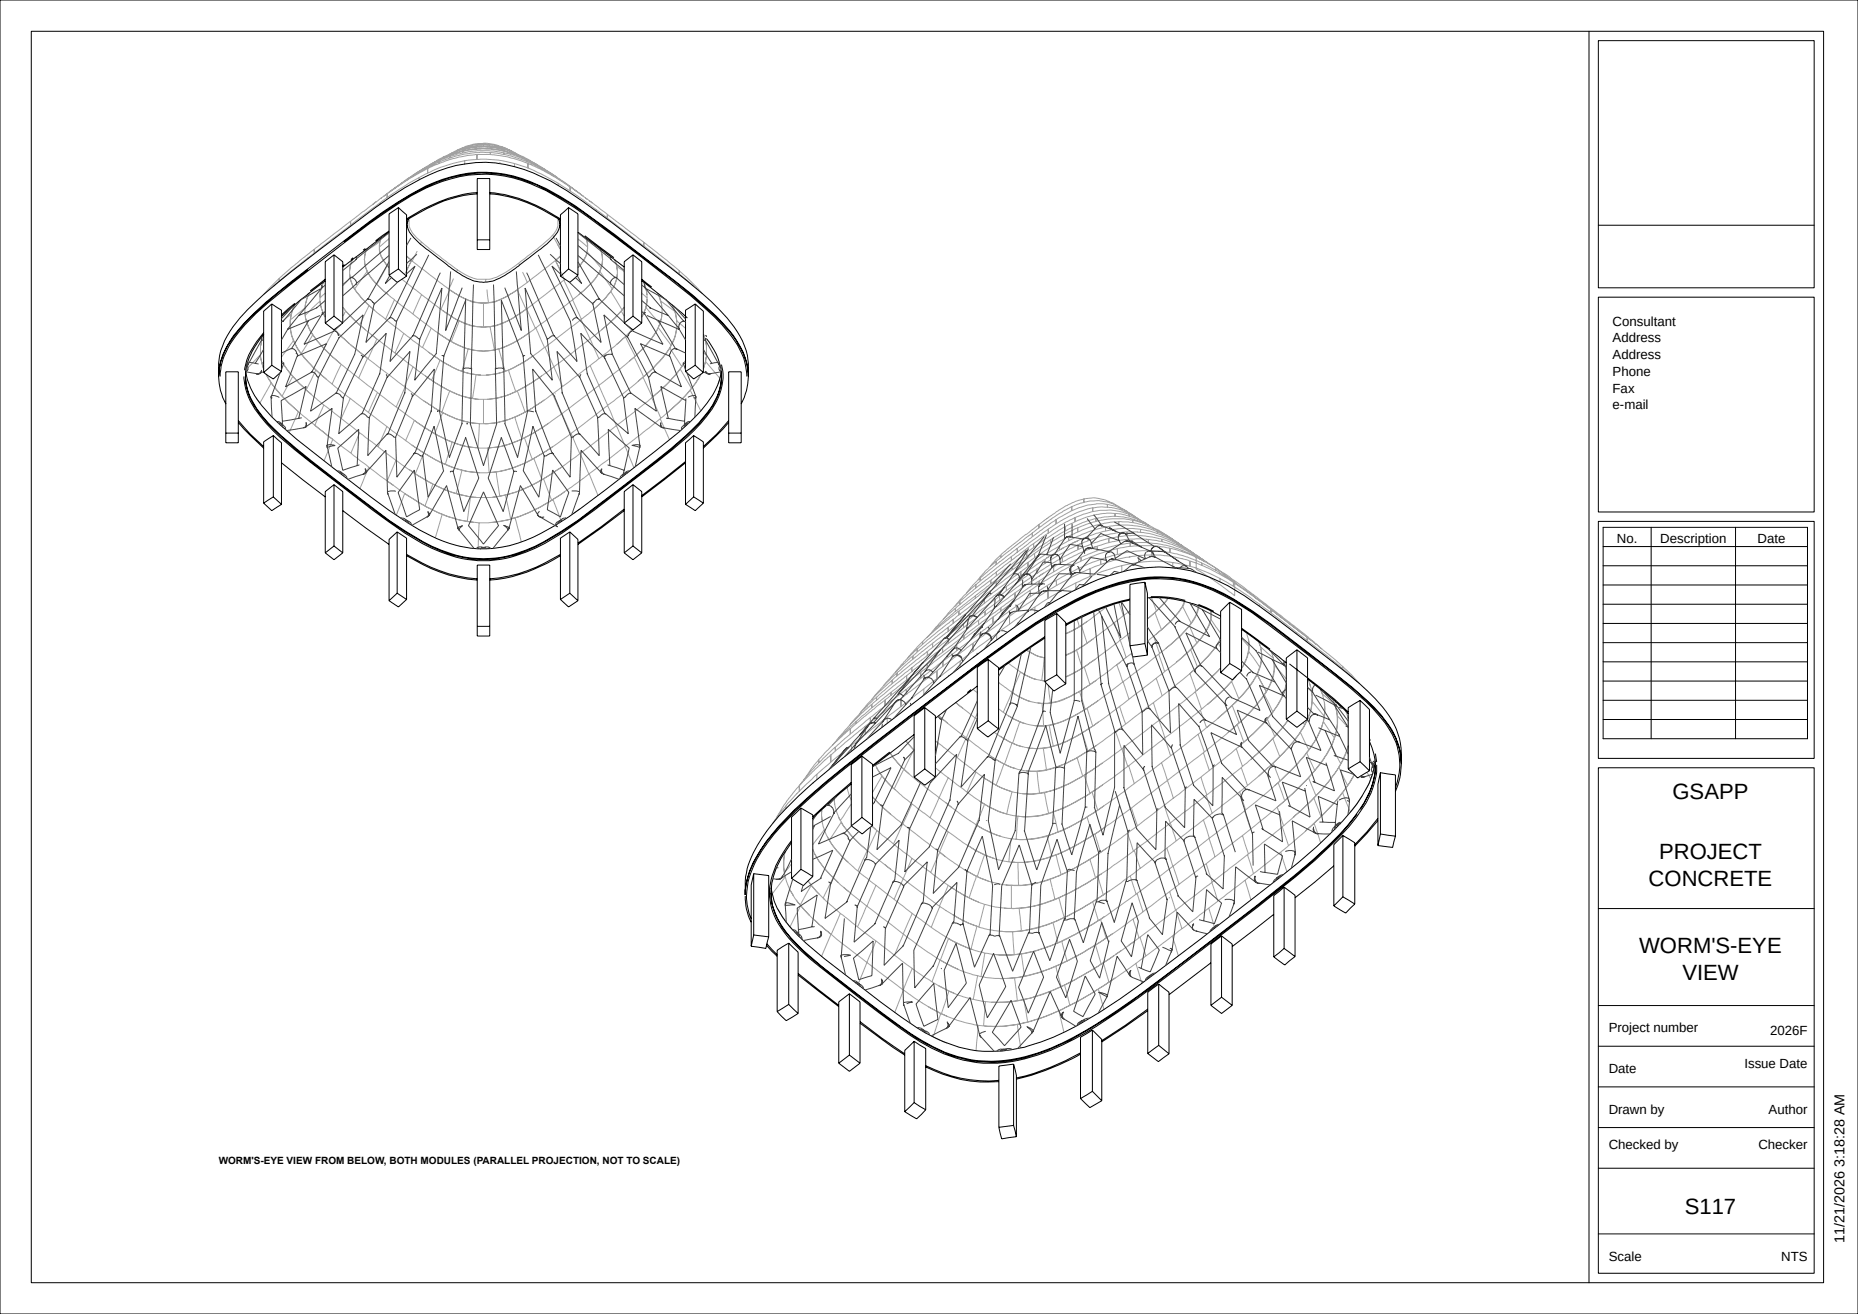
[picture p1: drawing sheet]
<svg xmlns="http://www.w3.org/2000/svg" width="594mm" height="420mm" viewBox="0 0 594 420" stroke-linecap="round" stroke-linejoin="round" font-family="sans-serif">
<defs><g id="words">
<g font-size="7.1">
<text x="534.7" y="255.4">GSAPP</text>
<text x="530.4" y="274.4">PROJECT</text>
<text x="527.1" y="283.3">CONCRETE</text>
<text x="524" y="304.8">WORM'S-EYE</text>
<text x="537.8" y="313.2">VIEW</text>
<text x="538.6" y="388">S117</text>
</g>
<text font-size="4.6" x="589.7" y="397.3" transform="rotate(-90 589.7 397.3)">11/21/2026 3:18:28 AM</text>
<g font-size="4.2">
<text x="515.5" y="104.1">Consultant</text>
<text x="515.5" y="109.5">Address</text>
<text x="515.5" y="114.8">Address</text>
<text x="515.5" y="120.2">Phone</text>
<text x="515.5" y="125.5">Fax</text>
<text x="515.5" y="130.9">e-mail</text>
<text x="516.9" y="173.4">No.</text>
<text x="530.8" y="173.4">Description</text>
<text x="561.9" y="173.4">Date</text>
<text x="514.3" y="329.9">Project number</text>
<text x="565.9" y="330.9">2026F</text>
<text x="557.7" y="341.4">Issue Date</text>
<text x="514.3" y="342.9">Date</text>
<text x="514.3" y="355.9">Drawn by</text>
<text x="565.4" y="355.9">Author</text>
<text x="514.3" y="367.4">Checked by</text>
<text x="562.1" y="367.4">Checker</text>
<text x="514.3" y="402.9">Scale</text>
<text x="569.4" y="402.9">NTS</text>
</g>
<text font-size="3.2" x="69.9" y="372">WORM'S-EYE VIEW FROM BELOW, BOTH MODULES (PARALLEL PROJECTION, NOT TO SCALE)</text>
</g></defs>
<g fill="none" stroke="#000" stroke-width=".32">
<path d="M0 0h594v420h-594zM10 10h573v400h-573zM508 10v400M511 13h69v79h-69zM148.5 52.4h.1M110 77.3a178.1 178.1 0 0 1 24.4-16.6 40.1 40.1 0 0 1 39.3-.5 105.2 105.2 0 0 1 16.3 10.2l14.9 11.3a202.2 202.2 0 0 1 26.4 22 26.4 26.4 0 0 1 7.9 15.1l.1 1.5M116.8 79.5l-.7 .5M124.4 74.3l-14.8 11.1M124.4 74.3v13.7M124.4 73.9l-4.3 3.1M127.4 66.4l-3 2v5.9M127.4 66.4l2.6 2.3v19.6"/>
<path d="M127.4 66.4v19.6M130.6 70.1a5.2 5.2 0 0 0 1.7 5.9l2.9 2.7a128.6 128.6 0 0 0 14.1 10.2 11.8 11.8 0 0 0 12.8-1.3l3.7-2.5 6.5-5.1a15.1 15.1 0 0 0 6.6-7.4l.1-1-.4-1.5M152.6 76.7v3.1h4v-3.1M152.6 76.7h4M152.6 62v-4.9h4v4.9M152.6 62v14.7M152.6 62a45.7 45.7 0 0 0-21.8 7.9l-.8 .5M152.6 61.6a43.6 43.6 0 0 0-17.5 5.4l-5.1 3M156.6 62v14.7M156.6 62a47.8 47.8 0 0 1 22.6 8.4M156.6 61.6a46.2 46.2 0 0 1 22.6 8.4M181.8 66.4l3 2v19.6"/>
<path d="M181.8 66.4l-2.6 2.3v19.6M181.8 66.4v19.6M184.8 74.3l14.8 11.1M187 75.4l9.3 7M511 72h69M86.9 97.2l3.1 2v19.5M86.9 97.2l-2.6 2.3v19.5M86.9 97.2v19.5M94.3 97l-4.3 3.7M98.5 86.2a128.4 128.4 0 0 0-22.3 19.5 23.9 23.9 0 0 0-6.3 14.6M104 89.8l-7.9 6.1-6.1 5.3M104 89.3l-4.8 3.7"/>
<path d="M106.8 81.5l-2.8 2.2v19.5M106.8 81.5l2.8 2.2v19.5M106.8 81.5v19.6M110.1 84.6l-.5 .4M112.9 82.4l-.7 .6M124.4 88l2.6 2.3 3-2M127.4 86l-3 2M127.4 86l2.6 2.3M181.8 86l3 2M181.8 86l-2.6 2.3M184.8 88l-2.6 2.3-3-2M202.4 81.5l2.8 2.2v19.5"/>
<path d="M202.4 81.5l-2.8 2.2v19.5M202.4 81.5v19.6M205.2 89.8l6.3 4.9 8.3 7M205.2 89.3l3.2 2.5M222.3 97.2l-3.1 2v19.5M222.3 97.2l2.6 2.3v19.5M222.3 97.2v19.5M511 95h69v68.7h-69zM78.6 118.6a21.6 21.6 0 0 0 5.8 11.8l5 5.2 5.5 4.8 11.7 9.2a219.2 219.2 0 0 0 27.6 19.8 39.3 39.3 0 0 0 23.3 5.9 45.3 45.3 0 0 0 19.9-7.3l4.3-2.7a696.1 696.1 0 0 0 35.5-27.3 43 43 0 0 0 11.6-13.5l1.2-2.9 .6-3M84.3 106.9a22 22 0 0 0-5.8 13.4M84.3 106.3a24.4 24.4 0 0 0-5.8 10.4l-.3 1.6M86.9 116.7l3.1 2"/>
<path d="M86.9 116.7l-2.6 2.3M90 118.7l-2.6 2.4-3.1-2.1M104 103.2l2.8 2.2 2.8-2.2M106.8 101.1l-2.8 2.1M106.8 101.1l2.8 2.1M199.6 103.2l2.8 2.2 2.8-2.2M202.4 101.1l-2.8 2.1M202.4 101.1l2.8 2.1M219.2 118.7l2.6 2.4 3.1-2.1M222.3 116.7l-3.1 2M222.3 116.7l2.6 2.3M225.6 107.1l.3 .5"/>
<path d="M225.9 108.2a20.6 20.6 0 0 1 4.7 10.4M230.6 118.6l.1 1.7M230.7 116.5a17.6 17.6 0 0 1-3.9 15.4 55.4 55.4 0 0 1-11.8 11.8l-4.9 3.9a503.3 503.3 0 0 1-30.4 22.8 47.2 47.2 0 0 1-23.3 8.8 39.3 39.3 0 0 1-21.4-5.5 222 222 0 0 1-25.9-18.4 186.5 186.5 0 0 1-23.9-19.9 26.2 26.2 0 0 1-6.9-12.4l-.3-2.7M69.9 120.3a22.3 22.3 0 0 1 5.7-17.2 106.3 106.3 0 0 1 17.5-16.2l17.9-13.7a135.8 135.8 0 0 1 26.3-17.3 39.4 39.4 0 0 1 36 .7 118.1 118.1 0 0 1 22.4 14.6 543.6 543.6 0 0 1 31.7 25.2 38.6 38.6 0 0 1 10.6 14 22.1 22.1 0 0 1 1.3 9.9M69.9 120.1a23 23 0 0 1 4.8-12.9 70.8 70.8 0 0 1 10.5-10.7 966.9 966.9 0 0 1 37.2-28.7 86.7 86.7 0 0 1 19-10.4 39.1 39.1 0 0 1 30.7 1.8 85.1 85.1 0 0 1 16.1 9.7l8.5 6.2 8.2 6.4a221.6 221.6 0 0 1 24.1 19.6 31.1 31.1 0 0 1 10 16l.3 3M69.9 120.3a18.8 18.8 0 0 0 2.3 8.8M70.4 120.3a22.3 22.3 0 0 1 6.3-14.6 91.6 91.6 0 0 1 16.9-15.3l16.4-12.7a225.5 225.5 0 0 1 21.5-15.1 45.4 45.4 0 0 1 27-6.7 48.3 48.3 0 0 1 20.7 7.7 262.5 262.5 0 0 1 25.5 18.3 240.8 240.8 0 0 1 23.9 19.6 34 34 0 0 1 9.6 14.4l.6 4.4M72.2 138.4h4M72.2 138.4v3.1h4v-3.1M72.2 129.1v9.3M72.2 129.1v-10.3h4v16.2M72.2 129v.1"/>
<path d="M76.2 135v3.4M76.2 135l1.9 2.2 6.2 6M76.2 134.4l3.8 4.3 4.3 4M78.5 120.3a20.1 20.1 0 0 0 5.4 12.7 93.1 93.1 0 0 0 15.7 14.3l19.8 15.2a99.5 99.5 0 0 0 21.8 13.4 35.4 35.4 0 0 0 29.9-1.3 114.5 114.5 0 0 0 18.7-12.1 384.3 384.3 0 0 0 31.5-25.2 29.5 29.5 0 0 0 8.8-13l.6-4M78.5 120.3a19.1 19.1 0 0 0 5.2 12.7 88.6 88.6 0 0 0 15.7 14.5 527.2 527.2 0 0 0 30.2 22.5 49.9 49.9 0 0 0 19.8 8.4 37.2 37.2 0 0 0 24.6-5.1l5.6-3.3a568 568 0 0 0 39.7-30.5 35.1 35.1 0 0 0 10.5-13.8l.7-2.7 .2-2.7M87.4 139.2l-3.1 2v2M87.4 139.2l2.6 2.3v6.4M87.4 139.2v19.6M221.8 139.2l3.1 2v2M221.8 139.2l-2.6 2.3v6.4M221.8 139.2v19.6M233 138.4h4"/>
<path d="M233 138.4v3.1h4v-3.1M233 135v3.4M233 134.4v.6M233 135l-1.9 2.2-6.2 6M233 134.4l-3.8 4.3-4.3 4M237 129.1v9.3M237 129.1v-10.3h-4v15.6M239.3 120.3a18.8 18.8 0 0 1-2.3 8.8M84.3 143.2v17.6M87.4 158.8l2.6 2.4M87.4 158.8l-3.1 2M90 147.9v13.3"/>
<path d="M90 147.9l14 10.9M104 158.8v17.9M106.8 154.9l2.8 2.2v6.1M106.8 154.9l-2.8 2.2v1.7M106.8 154.9v19.6M202.4 154.9l-2.8 2.2v6.1M202.4 154.9l2.8 2.2v1.7M202.4 154.9v19.6M205.2 158.8v17.9M219.2 147.9v13.3M219.2 147.9l-14 10.9M219.2 147.5l-14 10.9"/>
<path d="M221.8 158.8l-2.6 2.4M221.8 158.8l3.1 2M224.9 143.2v17.6M84.3 160.8l2.6 2.4 3.1-2M104 176.7l2.8 2.2 2.8-2.2M106.8 174.5l-2.8 2.2M106.8 174.5l2.8 2.2M109.6 163.2l14.8 10.8M109.6 163.2v13.5M124.4 174v18M127 170l3 2v5.6M127 170l-2.6 2.4v1.6"/>
<path d="M127 170v19.6M130 177.6v14M130 177.2a49.7 49.7 0 0 0 22.6 7.8M130 177.6a49.7 49.7 0 0 0 22.6 7.8M179.2 177.6v14M179.2 177.6a48.8 48.8 0 0 1-22.6 7.8M179.2 177.2a49.7 49.7 0 0 1-22.6 7.8M182.2 170l2.6 2.4v1.6M182.2 170l-3 2v5.6M182.2 170v19.6M184.8 174v18M199.6 176.7l2.8 2.2 2.8-2.2"/>
<path d="M199.6 163.2v13.5M199.6 162.7l-7.3 5.6-7.5 5.3M199.6 163.2l-14.8 10.8M202.4 174.5l2.8 2.2M202.4 174.5l-2.8 2.2M224.9 160.8l-2.6 2.4-3.1-2M511 166.7h69v75.7h-69zM512.5 168.6h65.4v67.5h-65.4zM512.5 174.7h65.4M527.9 168.6v67.5M554.9 168.6v67.5M127 189.6l-2.6 2.4"/>
<path d="M127 189.6l3 2M130 191.6l-2.6 2.4-3-2M152.6 185.4v-4.8h4v4.8M152.6 185.4v14.8M156.6 185.4v14.8M179.2 191.6l2.6 2.4 3-2M182.2 189.6l2.6 2.4M182.2 189.6l-3 2M337.8 196.1l-3.8 2.2v19.6M337.8 196.1l2.9 2.9v19.6M337.8 196.1v19.6M361.2 191.8a72.7 72.7 0 0 0-20.5 8.1"/>
<path d="M361.2 191.5a71.6 71.6 0 0 0-20.5 8M366 186.1l.8 3.6v19.7M366 186.1l-4.8 .7v19.6M366 186.1v19.6M366.8 191.1a40.9 40.9 0 0 1 23.4 5.8M367.9 190.7a37.7 37.7 0 0 1 11 1.2M383.1 193.2l4.9 2.2M390.2 196.9v18.1M393.1 192.5l3.8 2.3v19.6M393.1 192.5l-2.9 2.9v1.5M393.1 192.5v19.6M512.5 180.8h65.4"/>
<path d="M512.5 187h65.4M512.5 193.1h65.4M512.5 199.3h65.4M152.6 200.2v3.1h4v-3.1M152.6 200.2h4M312.4 219.3l-13.4 10.3M315.9 210.8l3.3 2.6v19.6M315.9 210.8l-3.5 2.5v19.6M315.9 210.8v19.6M334 203.9l-14.8 10.3M334 217.9l2.9 3 3.8-2.3M334 203.5l-14.8 10.3"/>
<path d="M337.8 215.7l2.9 2.9M337.8 215.7l-3.8 2.2M361.2 206.4l.9 3.6 4.7-.6M366 205.7l.8 3.7M366 205.7l-4.8 .7M393.1 212.1l-2.9 2.9M393.1 212.1l3.8 2.3M396.9 201.2l14.3 10.7M396.9 200.8l9.1 6.7M396.9 214.4l-2.9 2.9-3.8-2.3M412.2 212.2l14.4 11.3 4.4 4.1M414.6 207.7l-3.4 2.6v19.6"/>
<path d="M414.6 207.7l3.4 2.6v19.6M414.6 207.7v19.6M418 217.1l8.9 7.1 4.1 3.9M512.5 205.4h65.4M512.5 211.6h65.4M512.5 217.7h65.4M292.2 234.8l-13.3 10.3M295.6 226.2l-3.4 2.6v19.6M295.6 226.2l3.4 2.6v19.6M295.6 226.2v19.6M310.4 220.4l-1.2 1M312.4 232.9l3.4 2.7 3.4-2.6"/>
<path d="M315.9 230.4l3.3 2.6M315.9 230.4l-3.5 2.5M411.2 229.9l3.4 2.6 3.4-2.6M414.6 227.3l-3.4 2.6M414.6 227.3l3.4 2.6M434.8 223.9l-3.8 2.3v19.6M434.8 223.9l3 2.9v19.6M434.8 223.9v19.6M437.8 236.1l.3 .6M437.8 237a19.5 19.5 0 0 1 1.9 8.1M512.5 223.8h65.4M512.5 230h65.4"/>
<path d="M256.1 258.3l-3 2.9v19.6M256.1 258.3l3.8 2.2v19.7M256.1 258.3v19.6M272.2 250.6l-9.4 8.2-2.9 2.9M272.2 250.1l-6.3 5.4-6 5.6M275.5 241.7l-3.3 2.7v19.6M275.5 241.7l3.4 2.6v19.6M275.5 241.7v19.6M284.4 240.4l-5.5 4.3M292.2 248.4l3.4 2.6 3.4-2.6M295.6 245.8l3.4 2.6M295.6 245.8l-3.4 2.6"/>
<path d="M431 245.8l3 2.9 3.8-2.3M434.8 243.5l-3.8 2.3M434.8 243.5l3 2.9M439.6 243.4a28.8 28.8 0 0 1-5.9 13.7 130.1 130.1 0 0 1-24.8 23.6 1275.9 1275.9 0 0 1-50.8 38.5 109 109 0 0 1-25.3 13.8 41.5 41.5 0 0 1-27.9 1.1 57.5 57.5 0 0 1-16.9-9.1 691.1 691.1 0 0 1-30.3-23.5 33.6 33.6 0 0 1-10.2-13.6l-.9-4.1M439.7 240.9l.4 2.7M439.7 245.1a24.5 24.5 0 0 1-4.6 13 76.1 76.1 0 0 1-15.3 16.7 1045.3 1045.3 0 0 1-62.6 48.1 107 107 0 0 1-25.3 13.6 41.6 41.6 0 0 1-37.3-4 373 373 0 0 1-37.7-28.6 31.4 31.4 0 0 1-9.5-13.3l-.5-1.7-.3-3.4M439.7 245.1a25.1 25.1 0 0 1-4.8 13.6M440.1 244.5a22.5 22.5 0 0 1-4.4 13.7 56.2 56.2 0 0 1-9.7 11.5l-5.6 5.3a1011.4 1011.4 0 0 1-63.1 48.5 95.6 95.6 0 0 1-29.7 14.9 39.7 39.7 0 0 1-29.8-3.4 117.1 117.1 0 0 1-16.8-11.3 358.4 358.4 0 0 1-24.7-19.6 31.8 31.8 0 0 1-9.5-13.5 19.9 19.9 0 0 1 2.4-16l3.9-5.9M441.3 247l4.8 .7v5.3M441.3 247l-.8 3.7v11.6M441.3 247v19.6M446.1 251.8a20.9 20.9 0 0 0-3.3-20.7 60.3 60.3 0 0 0-10.8-10.9l-4.9-4-21.2-16.2a71.1 71.1 0 0 0-25.4-13.8 45.3 45.3 0 0 0-26.6 1.8 117.1 117.1 0 0 0-28.6 15.6l-11.4 8.2a1232.5 1232.5 0 0 0-54.6 43 74.1 74.1 0 0 0-17.3 19.9 21.9 21.9 0 0 0-2.2 18.1l.4 .9"/>
<path d="M446.1 253v14.3M448 244.2l-.5 4.5-1.4 4.3M448 244.2a24.4 24.4 0 0 0-6-18.2 90.9 90.9 0 0 0-15.9-14.4 557.8 557.8 0 0 0-28.3-21.2 47.8 47.8 0 0 0-30.7-9 64.8 64.8 0 0 0-24.7 7.8 186.4 186.4 0 0 0-25.8 16.8l-9.7 7.3a1144.9 1144.9 0 0 0-47.1 37.1 79.9 79.9 0 0 0-17.6 19.8 24.3 24.3 0 0 0-3.9 15.9M448 244.2a24.9 24.9 0 0 0-7.8-16.8l-3.4-3.5-3.7-3.3a831.3 831.3 0 0 0-32.7-25 56.6 56.6 0 0 0-23.4-10.5 51 51 0 0 0-29.9 5.3 131 131 0 0 0-21.8 12.8 1137.8 1137.8 0 0 0-66.2 51.3 76.7 76.7 0 0 0-17.4 19.9 24.1 24.1 0 0 0-3.4 11.7M448 243.9a22.3 22.3 0 0 0-4.8-13.1 55.9 55.9 0 0 0-10.8-11 752.6 752.6 0 0 0-32-24.5 55.3 55.3 0 0 0-23.5-10.4 47.3 47.3 0 0 0-26.5 3.8 114.1 114.1 0 0 0-25.2 14.3 1765.5 1765.5 0 0 0-61.1 46.9 117.6 117.6 0 0 0-19.1 19.1 30.9 30.9 0 0 0-6.7 15.6v1.5M511 245.4h69v161.6h-69zM241 279.3l-.8 3.6v10.8M241 279.3l4.8 .6v19.6M241 279.3v19.6M256.1 277.9l-3 2.9M256.1 277.9l3.8 2.3M275.5 261.3l-3.3 2.7"/>
<path d="M275.5 261.3l3.4 2.6M278.9 263.9l-3.3 2.7-3.4-2.6M426.4 276.8v12.8M426.4 276.8l-12.4 10.2M429.3 267.1l-2.9 2.9v6.8M429.3 267.1l3.8 2.3v1.1M429.3 267.1v19.6M433.1 270.5v18.5M433.8 260.3a90.9 90.9 0 0 1-14.6 15.3 1091.4 1091.4 0 0 1-52 40.4 193.7 193.7 0 0 1-25.1 16.4 63.6 63.6 0 0 1-22.7 7 40.4 40.4 0 0 1-23-5.6 180.3 180.3 0 0 1-24-17.2 152.9 152.9 0 0 1-19.3-16.3 22.5 22.5 0 0 1-6.5-13.2 23.3 23.3 0 0 1 5.1-15.7l1.4-2.1M440.5 262.3v8M440.5 261.6l-3.5 4.3-3.9 4.1M440.5 262.3l-7.4 8.2"/>
<path d="M441.3 266.6l-.8 3.7M441.3 266.6l4.8 .7M446.1 267.3l-.9 3.6-4.7-.6M238.3 286.4a16.9 16.9 0 0 0 1.9 8.4M240.2 294.8v7.7M240.2 293.7v1.1M241 298.9l-.8 3.6M241 298.9l4.8 .6M245.8 299.5l-.7 2.7M259.9 280.2l-3 2.9-3.8-2.3M390.5 299.2l3.4 2.6v.8M390.5 299.2l-3.4 2.6v6"/>
<path d="M390.5 299.2v19.5M407.2 292.3v13.6M407.2 292.3l-13.3 10.3M410.5 283.6l-3.3 2.7v6M410.5 283.6l3.5 2.6v.8M410.5 283.6v19.6M414 287v18.8M429.3 286.7l-2.9 2.9M429.3 286.7l3.8 2.3M433.1 289l-2.9 2.9-3.8-2.3M511 290.4h69M245.1 302.2l-.2 1-4.7-.7"/>
<path d="M245.1 302.2l3.4 3.5M245.2 301.7l3.3 3.5M248.5 305.7v17.6M252.2 301.5l-3.7 2.3v1.9M252.2 301.5l3 2.9v7.2M252.2 301.5v19.5M255.2 311.6l13 10.1M255.2 311.1l13 10.2M255.2 311.6v12.3M271.6 317.6l3.4 2.6v6.8M271.6 317.6l-3.4 2.6v19.6M271.6 317.6v19.6"/>
<path d="M370.4 314.5l-3.5 2.6v5.9M370.4 314.5l3.3 2.6v.8M370.4 314.5v19.6M373.7 317.9v18.9M387.1 307.8v13.5M387.1 307.8l-13.4 10.1M390.5 318.7l3.4 2.6M390.5 318.7l-3.4 2.6M393.9 302.6v18.7M410.5 303.2l-3.3 2.7M410.5 303.2l3.5 2.6M414 305.8l-3.3 2.7-3.5-2.6"/>
<path d="M248.5 323.3l2.9 2.9 3.8-2.3M252.2 321l3 2.9M252.2 321l-3.7 2.3M268.2 339.8l3.4 2.6 3.4-2.6M271.6 337.2l-3.4 2.6M271.6 337.2l3.4 2.6M275 326.5l6.9 5.3 7.3 5M275 327l10.5 7.8 3.7 2.4M275 327v12.8M289.2 337.2v18.1M292.2 332.8l3.7 2.3v5.9M292.2 332.8l-3 2.9v1.5"/>
<path d="M292.2 332.8v19.6M345.4 336.9v14.2M345.4 336.9a79 79 0 0 1-20.5 8M345.4 336.5a74.6 74.6 0 0 1-20.5 8M349.2 329.2l-3.8 2.3v5.4M349.2 329.2l3 3v.8M349.2 329.2v19.6M352.2 333v18.8M366.9 336.7l3.4 2.6 3.4-2.5M366.9 323l-7.2 5.1-7.5 4.9M366.9 322.5l-7.2 5.2-7.5 4.9M366.9 323v13.7"/>
<path d="M370.4 334.1l3.3 2.7M370.4 334.1l-3.5 2.6M387.1 321.3l3.4 2.6 3.4-2.6M511 321.4h69M511 334.4h69M292.2 352.4l-3 2.9M292.2 352.4l3.7 2.3M295.9 354.7l-2.9 2.9-3.8-2.3M295.9 341v13.7M295.9 341a42.3 42.3 0 0 0 23.4 4.7M295.9 340.6a42.3 42.3 0 0 0 23.4 4.7M319.3 345.7v14.6"/>
<path d="M324 359.7l.9 3.6M324 340.1a10.1 10.1 0 0 1 .9 4.8M324 340.1l-4.7 .6v5M324 359.7l-4.7 .6M324 340.1v19.6M324.9 344.9v18.4M345.4 351.1l3 2.9 3.8-2.2M349.2 348.8l3 3M349.2 348.8l-3.8 2.3M511 347.4h69M319.3 360.3l.9 3.7 4.7-.7M511 360.4h69"/>
<path d="M511 373.4h69M511 394.4h69"/>
</g>
<g fill="none" stroke="#a0a0a0" stroke-width=".32">
<path d="M126.6 59.9l-1 .8M126.9 59.8l-1.3 .9M126.9 59.7l-2.4 1.7M126.9 59.7v.1M128.6 58.4l-1.7 1.3M129.8 57.7l-2.9 2M129.8 57.6l-4.6 3.3M129.8 57.6v.1M132.9 55.5l-3.1 2.1M132.9 55.4l-3.9 2.8M132.9 55.4v.1M133.1 55.6l-.2 .1"/>
<path d="M133.3 55.5l-3.5 2.2M133.4 55.4l-.1 .1M134 56.8l-3.3 1.8-9.1 6.2M134 56.8v.7M135.3 54.1l-.4 .2M136.7 55.4v-1.5l-5.6 3.1-4.2 2.8M137.6 52.6l-4.7 2.8M140.3 51.9v.4M140.3 51.9l-2.7 1.2-4.3 2.4M140.3 52.3l-3.5 1.6v1.4M140.4 51.4l-.1 .1M141.9 50.1l-4.3 2.5"/>
<path d="M141.9 50.1l.1 .3M142 50.4l-4.4 2.2M144.3 49.1l-.3 .1M144.4 49l-2.5 1.1M145.9 48.2l-2.6 1.4M147.9 48.4v.5M147.9 48.4l-5.9 2M148.6 51.4a37.7 37.7 0 0 1 15.9 .9M148.6 51.4v1M148.6 51.4a43.5 43.5 0 0 0-14.6 5.4M149.9 47v.3M149.9 47l-2.7 .8-2.8 1.2"/>
<path d="M149.9 47.3l-2.2 .6M149.9 47a18.7 18.7 0 0 1 9.4 0l2.7 .8 2.8 1.2M149.9 47.3l.7-.1a22.5 22.5 0 0 1 10.9 .7M152.5 49.4h-.4a45 45 0 0 0-11.8 2.9M152.5 49.4v.3M152.5 49.4h2.8a34.2 34.2 0 0 1 13.5 2.9M152.5 49.4v1.6M154.6 47.6l-3.3 .2-3.4 .6M154.6 47.6a30.8 30.8 0 0 1 10.9 2.1M154.6 46.1a21.4 21.4 0 0 0-8.7 2.1M154.6 46.1v.3M154.6 47.4a33.5 33.5 0 0 1 11.4 2.4l1.7 .8"/>
<path d="M154.6 47.4l-2.8 .1-3.1 .5-5 1.6-1.7 .8M154.6 47.4v.2M154.6 46.1a20.5 20.5 0 0 1 6.5 1.2l.3 .1M156.8 48.8h.2a40 40 0 0 1 13.3 3.7l2.2 1.1M156.8 48.8h-1.2a33.9 33.9 0 0 0-15.3 3.1M156.8 48.8v.6M159.1 47.8l-.2-.5a26.7 26.7 0 0 0-14.5 1.7M159.2 47.8v-.4h.3l5.3 1.6M161.2 48.9a30.7 30.7 0 0 0-17.3 1.1v.5v-.4a50.7 50.7 0 0 0-11 5.4M161.2 48.9l2.9 .7 4.8 1.9M161.2 48.9v.5M161.4 47.3l-2.9-1a9 9 0 0 0-4.3-.4l-2.2 .1-2.9 .7-3.2 1.5"/>
<path d="M161.4 47.4l1.8 .7M161.4 47.3l1.8 .8M161.4 47.3l-.1 .1M161.4 47.3v.1M163.2 48.1l.2 .1M163.4 48.2l2 1.1M163.4 48.2l.5 .3M164.5 52.3a66.8 66.8 0 0 1 14 6.3M164.5 52.3v1M164.8 49l.6 .3M165.4 49.3l2.1 .9 4.5 2.6M165.4 49.3l.2 .1"/>
<path d="M165.5 49.7l2.9 1.3M165.5 49.7v.4M168.4 51l1 .5M168.4 51l2.8 1.3 5.3 3.3M168.8 52.3l5.1 2.3 4.2 2.4 4.2 2.8M168.8 52.3v1.5M168.8 51.4l.1 .1M168.9 51.5l4.9 2.5M172.5 53.6v.4M172.5 53.6h.1M172.6 53.6l3.6 2M172.6 53.6v.4"/>
<path d="M173.8 54l2.4 1.4M173.8 54l.2 .1M176.2 55.4l.3 .2M176.2 55.4v.2M176.2 55.7l4.8 3M176.2 55.4v.3M176.2 55.6v.1M176.5 55.6l1.6 1.1M178.1 56.7l2.9 2M178.5 58.6v.7M178.5 58.6l3.8 2.5M181 58.7l3.7 2.7"/>
<path d="M182.3 59.8l3.1 2.1M182.3 59.8v1.3M100.5 79.7l-7.4 5.9-3.8 3.5M100.5 79.7v1.2M110 73.6l-9.5 7.3M110 73.6v.3M112.1 70.8v1.2M112.1 70.8l-11.6 8.9M112.1 72l-2.1 1.6M117.2 79.6a8.5 8.5 0 0 0 .2 7.2M117.3 79.5l-.3 .8M120.5 64.4l-1.5 1.1"/>
<path d="M121.3 79.5l.1 1.1a9.2 9.2 0 0 0 2.4 4.4M121.3 79.5l.1 .6a9.7 9.7 0 0 0 3 5.4M121.3 79v.5M121.3 78.5v.5M121.4 77.3l-.1 1.2M121.4 77.3l-4.4 3M121.6 64.8v.5M121.6 64.8l-9.5 7.2M121.8 76.2l-.4 1.1M121.9 76.1l-.6 2.4M122 63.3l-.4 .3M123.8 61.9l-11.7 8.9"/>
<path d="M123.8 61.9v1.3M124.4 76.4l-3.1 2.6M124.5 61.4l-2 1.5M125.2 60.9l-.7 .5M125.6 60.7l-1.8 1.2M125.6 60.7l-.4 .2M130.8 70.5l-.4 .3M130.8 70.5a4.9 4.9 0 0 0 1.7 4.7l2.3 2.2M130.8 69.9v.6M134.8 77.4l2.7 2.3 8.8 6.6M134.8 77.4l-.3 .7M176.7 75.2l-5 4.5-5.9 4.5"/>
<path d="M176.7 75.2l2.5 4.5-.9-1.6M178.4 69.9v.3a5.8 5.8 0 0 1-1.7 5M182.3 61.1l8.3 5.9M184.7 61.4l.7 .5M184.8 76.4l3.1 2.6M185.4 61.9l.9 .7M186.3 62.6l.4 .3M186.7 62.9l.5 .4M187.2 63.3l1.2 .9M187.2 63.3l.7 .5M187.3 76.1l.6 2.4M187.4 76.2l.5 2.3"/>
<path d="M187.9 79.5l-.1 .6a9.7 9.7 0 0 1-3 5.4M187.9 79.5l-.1 1.1M187.9 79v.5M187.9 78.5v.5M188.4 64.2l5.8 4.4M188.4 64.2l1 .7M190.6 67l3.6 2.7M190.6 67v.4M191.9 79.5l.5 1.7a8.7 8.7 0 0 1-.2 4.5M192 79.6a8.5 8.5 0 0 1-.2 7.2M194.2 68.6v1.1M194.2 68.6l11.6 8.9"/>
<path d="M194.2 68.6v1.2M194.2 69.8l7.9 6M194.2 69.7v.1M202.1 75.8l3.7 2.9M202.1 75.8v.3M205.8 77.5v1.2M205.8 77.5h.1M205.8 78.7h.1M205.9 77.5l11.3 9.1M205.9 77.5v1.2M205.9 78.7l7.7 6M89.3 89.1l-5 5.1"/>
<path d="M89.3 89.9l-1.9 1.7M89.3 89.1v.8M89.3 89.1v.9M94.2 97.5l-1.1 3M94.3 97.5l-.9 2.1-.6 2.7M97.5 99.8l.1 1M97.6 98.4l-4.8 3.9M97.6 98.4l-.1 1.4M98.5 82.4v.4M98.5 82.4l-9.2 7.5M98.8 93.8l-1.1 3.2-.1 1.4M99 93.7l-.8 1.6-.6 3.1"/>
<path d="M100.5 80.9l-2 1.5M102.3 96.3a11.7 11.7 0 0 0 1.7 5M102.3 96.3a12.8 12.8 0 0 0 1.7 5.1M102.3 96.3l-4.7 4.5M102.3 94.9v1.4M103.4 90.2l-.9 2.7-.2 2M103.5 90.1l-.7 1.7-.5 3.1M104 93.8l-1.7 1.5M104 89.1l-.1 .1M109.6 98.2l2.1 2.5 3.3 3.1M109.6 98.4l.9 1.1M110.5 99.5l2.9 3 7.1 5.8"/>
<path d="M110.5 99.5l-.9 1.6M111.8 87.6a11.1 11.1 0 0 0 1.6 4.8M111.8 87.6l.1 1.3M111.8 86.5v1.1M111.9 88.9l.7 2.1 .8 1.4M111.9 88.9l-2.3 2.5M112.6 83.1l-.7 2.1-.1 1.3M112.7 83l-.9 3.5M113.4 92.4l2.3 3.1 2.3 2.2M113.4 92.4a36.4 36.4 0 0 0 6.3 6.8M116.9 80.3h.1M117 80.3a9.5 9.5 0 0 0 2.8 9.8l.7 .8"/>
<path d="M117.4 86.8a23.8 23.8 0 0 0 6.9 7.6l1.8 1.5M117.4 86.8l-4 5.6M118 97.7l1.7 1.5M118 97.7l-3 6.1M119.7 99.2l1.8 1.5M120.5 90.9l3.6 3.3M123.8 85l-3.3 5.9M123.8 85l.6 .6M126.1 95.9l11.8 8.9M126.1 95.9l-2.8 6.2M128.6 89.3l.1 .1M128.7 89.4l6.1 4.8"/>
<path d="M128.8 89.2l-.1 .2M131.6 83.2l-1.6-1.3 1.6 1.4M131.6 83.3l-2.2 4.5M131.6 83.3l.2 .2M131.6 83.3l-1.6 3.2M131.8 83.5l12 9.2M133.4 80.3l-1.6 3.2M134.8 94.2l-2.8 6.2M134.8 94.2l6 4.6 6 3.8M141.4 99.2a23.9 23.9 0 0 0 12 5.2l1.2 .1M143.8 92.7a21.2 21.2 0 0 0 10.3 4.2l2.1-.1M143.8 92.7a20.2 20.2 0 0 0 8.8 4.1l2 .1"/>
<path d="M143.8 92.7l-2.8 6.2M145 89.1l-1.5 3.4M146.3 86.3l-.3 .6M146.3 86.3a13.4 13.4 0 0 0 7.3 3h1.7M154.6 96.9v7.6M155.3 89.3l.1 .9M155.7 92.6l.5 4.2M156.2 96.8v.1M165.4 92.7l-.4 .2a21 21 0 0 1-8.8 3.9M165.4 92.7a20.2 20.2 0 0 1-8.8 4.1l-2 .1M165.4 92.7l2.8 6.2M165.8 84.2a21.9 21.9 0 0 1-9.6 5.1h-.9"/>
<path d="M165.8 84.2l.3 .6M167.1 87l1.5 3.3M168 99a23.6 23.6 0 0 1-12.2 5.4l-1.2 .1M168.4 98.8a27.1 27.1 0 0 1-11.7 5.6M168.4 98.8l2.8 6.1M177.6 83.3l2.9 6.1M177.6 83.2l1.6-1.3-1.6 1.4M177.6 83.3l-12.2 9.4M177.6 83.3l1.6 3.2M180.3 89.6l2.9 6.1M180.3 89.6l-11.9 9.2M180.5 89.4l-.2 .2"/>
<path d="M180.7 89.3l-.2 .1M183.1 95.9l-11.8 8.9M183.1 95.9l2.8 6.2M187.8 80.6l-1.2 2.8-1.8 2.2M187.8 80.6l4.4 5.1M191.8 86.8a24.2 24.2 0 0 1-7 7.7l-1.7 1.4M191.8 86.8l4 5.6M192.2 85.7a20.3 20.3 0 0 1-7.1 8.5M192.2 85.7h.1M195.3 93.2l-.5 .7a56.6 56.6 0 0 1-9 8.3M195.3 93.2l3.6 5.9M195.8 92.4a31.2 31.2 0 0 1-6.1 6.6"/>
<path d="M196.5 83l.9 3.5M196.6 83.1l.7 2.1M197.3 85.2l.1 1.3M197.3 85.2l2.3 1.7M197.4 87.6a10.1 10.1 0 0 1-2.1 5.6M197.4 87.6a11.1 11.1 0 0 1-1.6 4.8M197.4 86.5v1.1M198.7 99.5l-2.1 2.3-7.9 6.5M198.7 99.5l.9 1.6M198.9 99.1l-3.8 4-2.7 2.2M198.9 99.1h.1M199.6 98.2l-.7 .9"/>
<path d="M199.6 98.4l-.9 1.1M205.2 93.8l1.7 1.5M205.7 90.1l.7 1.7 .5 2.5M205.8 90.2l.9 2.7 .2 1.4M206.5 98.3l4.5 5.1M206.5 98.3l-1.3 3.1M206.9 95.6a11 11 0 0 1-1.7 5.7M206.9 95.6l-.4 2.7M206.9 94.3v1.3M210.2 93.7l.7 1.6 .7 2.8M210.4 93.8l.9 2.5M211.3 96.3l4.5 3.3"/>
<path d="M211.3 96.3l.3 1.8M211.6 98.1v2.3M213.6 84.7l3.6 2.9M213.6 84.7v.3M214.9 97.4l.9 2.2M215 97.5a13.5 13.5 0 0 1 1.4 5.1M215.8 99.6l.6 3M217.2 86.6v1M217.2 87.6l4.7 4M217.2 86.6l2.2 1.9 5.2 5.4M83.3 113.3l.5 2.9M83.3 113.3l-4.7 4.9"/>
<path d="M83.8 116.2l.5 1.6M83.8 116.2l.5 1.7M84.1 107.1l-.1 .4a13.7 13.7 0 0 0-.7 5.8M84.2 107l-.8 3.5M84.3 115.7l-.5 .5M85 119.5l1.7 2.9M85.1 119.6l.1 .1a29.4 29.4 0 0 0 5 6.9M90 115.2l.6 1.2 3 3.9M90 115.1a39.6 39.6 0 0 0 7.9 9.5M92.8 102.3a15.2 15.2 0 0 0 3.5 10.7M93.1 100.5a14.4 14.4 0 0 0 .7 8.4M93.1 100.5l-3.1 2.4"/>
<path d="M93.8 108.9a29.8 29.8 0 0 0 7.2 9.3M93.8 108.9l-3.8 5.2M96.2 113h.1M96.3 113l3.7 4.2 4.3 4M97.6 100.8a12.8 12.8 0 0 0 2.4 6.2M97.6 100.8a18.8 18.8 0 0 0 6 10.5M100 107l-3.7 6M100 107a44.5 44.5 0 0 0 8.9 9.2M101 118.2l5.2 4.5M101 118.2l-3.1 6.4M103.6 111.3l1.6 1.7 3.7 3.2M107 105.2l.1 .2"/>
<path d="M107.1 105.4l4.7 4.5M107.4 104.9l-.3 .5M108.9 116.2l.2 .2M109.1 116.4l-2.9 6.3M109.1 116.4l11.6 9M111.8 109.9l-4.9-4.7-3.3 6.1M111.8 109.9l1.9 1.5M112.1 110.1l1.6 1.3M113.7 111.4l3.8 3.1M113.9 111.6l1.7 1.3M115 103.8l1.9 1.6M117.5 114.5l-2.8 6.3"/>
<path d="M117.5 114.5l11.8 9M120.5 108.3l-2.8 6.3M120.5 108.3l11.6 8.9M121.4 100.5l.1 .2M121.5 100.7l7.6 5.8M129.1 106.5l6 4.5M129.1 106.5l-2.8 6.3M132.1 117.2l-2.8 6.3M132.1 117.2l3.9 2.9M135.1 111l3.7 2.8M137 112.5l1.8 1.3M137.9 104.8l-2.8 6.2"/>
<path d="M137.9 104.8l2.2 1.6M138.8 113.8l1.9 1.3M139.1 113.9a38.2 38.2 0 0 0 8.6 4.7M140.1 106.4l4.2 2.7M140.1 106.4l2.3 1.5a22.7 22.7 0 0 0 7.3 3.6M140.7 115.1a29.3 29.3 0 0 0 10.6 4.5l.9 .1M140.7 115.1l-2.7 6.4M144.3 109.1a19.1 19.1 0 0 0 13.8 2.7M146.8 102.6a16.9 16.9 0 0 0 7.8 1.9M146.8 102.6l-2.5 6.5M147.7 118.6l2.3 .7 3.8 .5M147.7 118.6l-.1 .1"/>
<path d="M149.7 111.5a17.5 17.5 0 0 0 9.8 0M149.7 111.5l-2 7.1M152.2 119.7l-1.1 7.6M156.7 104.4l-2.1 .1M156.7 104.4l1.4 7.4M158.1 111.8v.1M159.5 111.5l2 7.1M161.5 118.6l.1 .1M161.5 118.6l-2.3 .7-3.8 .5M162.6 118.3a20.8 20.8 0 0 1-10.4 1.4M162.6 118.3l2.3 6.8M169.1 106.4a30.3 30.3 0 0 1-11 5.4"/>
<path d="M170.1 113.9a38.2 38.2 0 0 1-8.6 4.7M171.2 104.9l-2.8 2a29.2 29.2 0 0 1-8.9 4.6M171.3 104.8l2.8 6.2M171.3 104.8l-.1 .1M174.1 111l-5.6 4.1-5.9 3.2M174.1 111h.2M174.3 111l2.8 6.2M177.1 117.2l-3.9 2.9M177.1 117.2l2.8 6.3M185.8 102.2l2.9 6.1M185.8 102.2l-11.5 8.8M188.7 116.8l2.8 6.3"/>
<path d="M188.7 108.3l2.8 6.3M188.7 116.8l-12 9.1M188.7 108.3l-11.6 8.9M191.5 114.6l-2.8 2.2M197.1 110.1l-5.6 4.5M200 107.6l-2.9 2.5M200 107.6l3.1 6.2M201.8 104.9l.3 .5M202.1 105.4l-5 4.7M202.1 105.4l-2.1 2.2M202.2 105.2l-.1 .2M202.3 105.3l-.2 .1"/>
<path d="M202.8 114.1l-4.5 3.8-6.8 5.2M202.8 114.1l3 6.3M203.1 113.8l-1.8 1.6M210.5 104.7a31.9 31.9 0 0 1-7.7 9.4M210.5 104.7l4.1 5.6M211 103.4a27 27 0 0 1-7.9 10.4M211.6 100.4l-.3 2.2-.8 2.1M211.6 100.4l-.6 3M214.2 111.2a42.3 42.3 0 0 1-8.6 9.3M214.2 111.2l3.8 5.9M214.6 110.3a40.9 40.9 0 0 1-8.8 10.1M214.6 110.3l.1 .1"/>
<path d="M216.4 104.9v.2a15.8 15.8 0 0 1-2.2 6.1M216.4 104.9l-.6 2.7-1.2 2.7M216.4 102.6l2.8 2.3v-.2M216.4 102.6v2.3M217.5 117.9l-3.3 3.9-5.6 5.1M217.5 117.9l3.6 6.2M218 117.2l-.5 .7M218 117.1l-2 2.6a48 48 0 0 1-7.4 7.2M218 117.1v.1M219.2 115.1l-1.2 2M219.2 115.2l-1.2 2M219.2 107.2v.1"/>
<path d="M224.1 119.6l-3 4.5M224.2 119.5l-1.7 2.9-1.8 2.3M224.9 112.6l1 1M225 107l.9 4.2M225 106.8l.8 2.9 .1 1.5M225.6 115.5l-.7 2.4M225.6 115.5l4.6 5.4M225.8 114l-.9 3.8M225.9 113.6l-.3 1.9M225.9 111.2v2.4M230.5 119.1l-.3 1.8M86.7 122.4l3.2 3.9 5.5 5.3"/>
<path d="M86.7 122.4l-3.6 6.4-1.2-1.7M90.2 126.6l5.2 5M93.6 120.3l-3.4 6.3M93.6 120.3l4.6 4.6 5.3 4.5M95.4 131.6l5.3 4.3M95.4 131.6l-3 6.8M97.9 124.6l1.8 1.5M100.7 135.9l2 1.6M100.7 135.9l1.9 1.5M102.7 137.5l1.8 1.4M102.7 137.5l3.7 2.9M103.5 129.4l-2.8 6.5"/>
<path d="M103.5 129.4l11.5 8.9M106.2 122.7l5.8 4.6M112 127.3l-2.9 6.5M112 127.3l11.7 9M115 138.3l-2.8 6.5M115 138.3l5.9 4.5M120.7 125.4l-2.9 6.4M120.7 125.4l11.8 8.9M123.7 136.3l6 4.5M123.7 136.3l-2.8 6.5M129.3 123.5l.2 .2M129.5 123.7l6 4.4"/>
<path d="M129.5 123.7l-2.8 6.3M132.5 134.3l5.9 4 6.2 3M132.5 134.3l6.5 4.3M132.5 134.3l-2.8 6.5M135.5 128.1l5.8 3.6M135.5 128.1l6.1 3.8M136 120.1l2 1.4M136 120.1l3.8 2.6 4 2.2M138 121.5l1 .7a35.2 35.2 0 0 0 12.1 5.1M139 138.6a32.6 32.6 0 0 0 13.4 4.5M141.3 131.7a29.6 29.6 0 0 0 12 3.7M141.6 131.9a29 29 0 0 0 11.7 3.5"/>
<path d="M141.6 131.9l-2.6 6.7M143.8 124.9a24.5 24.5 0 0 0 9.2 2.7M143.8 124.9l-2.5 6.8M151.1 127.3l1.9 .3M151.1 127.3v.1M153 127.6h1.6M153.3 135.4l-.5 7.8M153.3 135.4h1.7M154.6 127.6h1.2M154.6 127.6v7.8M164.6 133.3a25.6 25.6 0 0 1-9.6 2.1M164.6 133.3l2.3 7"/>
<path d="M164.9 125.1a25.1 25.1 0 0 1-9.1 2.5M164.9 125.2a22.2 22.2 0 0 1-9.1 2.4M164.9 125.1v.1M165.4 124.9l-.5 .3M165.4 124.9l2.5 6.8M167.7 139.9l2.5 6.9M167.7 139.9l-.8 .4M167.9 131.7l-3.3 1.6M167.9 131.7a28.4 28.4 0 0 1-12.9 3.7M173.2 120.1l-3.8 2.6-4 2.2M173.2 120.1l-3 2.1-5.3 2.9M174 127.8l-6.1 3.9"/>
<path d="M175.5 135.2l-5.3 3.4-3.3 1.7M176.7 125.9l-6 4.2-2.8 1.6M176.7 125.9l2.8 6.4M179.7 132.2l-5.9 4.2-6.1 3.5M179.7 132.2l2.8 6.4M182.6 138.5l2.8 6.5M182.6 138.5l-5.9 4.3M191.5 123.2l-11.8 9M191.5 123.2l2.8 6.3M191.5 123.1v.1M194.3 129.6l2.8 6.4M194.3 129.6l-11.7 8.9"/>
<path d="M194.3 129.5v.1M197.1 136l2.8 6.6M197.1 136l-11.6 8.9M205.6 120.5l-3.6 3.1-7.7 5.9M205.6 120.5l3 6.4M205.8 120.4l-1.8 1.5M208.4 127.1l-11.3 8.9M208.4 127.1l2.9 6.5M208.6 126.9l-.2 .2M211.1 133.8l-11.2 8.8M211.1 133.8l3 6.8M219.4 136v.1"/>
<path d="M220.7 124.7l-3.6 3.9-6 5.2M220.7 124.7l3.4 6.6M221.1 124.1l-4.5 4.9-3.5 3.1M221.1 124.1h.1M230.2 120.9l-.6 1.8M106.4 140.4l-2.8 6.9M106.4 140.4l11.5 8.9M117.9 149.3l-2.8 6.8M117.9 149.3l5.9 4.4M120.9 142.8l5.7 4.3M123.8 153.7l2 1.4M125.8 155.1l3.6 2.6"/>
<path d="M126.6 147.1l5.8 4.1 6 3.5M126.6 147.1l-2.8 6.6M129.4 157.7l6.9 4.3 5.1 2.4M129.4 157.7l6.5 4M129.4 157.7l-2.7 7M129.7 140.8l5.8 3.9M130.8 150l2 1.4M131.7 142.2l5.2 3.4 5.5 2.8M132.8 151.4l2.1 1.3a45.2 45.2 0 0 0 11 5M135.5 144.7a41.5 41.5 0 0 0 12.2 5.6M135.5 144.7l-2.7 6.7M138.4 154.7l1 .5a35 35 0 0 0 11.1 3.6"/>
<path d="M138.4 154.7l-2.5 7M142.3 148.4h.1M142.4 148.4a33.4 33.4 0 0 0 10.9 2.7M144.6 141.3l-2.2 7.1M144.6 141.3a21.9 21.9 0 0 0 7.8 1.8M145.9 157.7l4.6 1.1M145.9 157.7v.1M147.7 150.3l5.6 .8M147.7 150.3l-1.8 7.4M150.5 158.8l1.8 .1M150.5 158.8l-1.1 7.8M152.4 143.1l.4 .1"/>
<path d="M152.8 143.2h3.1M155.9 143.2l.5 7.8M156.4 151l-3.1 .1M156.4 151h.4M158.7 150.8l-1.9 .2M158.7 150.8l1.1 7.8M159.8 158.6l-2.3 .3M161.6 158.2a31.4 31.4 0 0 1-11.1 .6M161.6 158.2l1.7 7.7M166.9 140.3a29.4 29.4 0 0 1-11 2.9M166.9 140.3a28 28 0 0 1-11 2.9M170.2 146.8a35.8 35.8 0 0 1-11.5 4"/>
<path d="M170.7 146.5l-1 .6a36.8 36.8 0 0 1-11 3.7M170.7 146.5l2.6 6.8M173.3 153.3a40.2 40.2 0 0 1-13.5 5.3M173.8 153l-4 2.2a33.9 33.9 0 0 1-8.2 3M173.8 153l2.6 6.9M175.3 152.1l-1.5 .9M175.3 152.1l-2 1.2M176.4 159.9l-3.5 2.1-4.1 2-4.1 1.5M176.4 159.9l-2.1 1.2a44.5 44.5 0 0 1-11 4.8M176.7 142.8l-6.5 4M176.7 142.8l-6 3.7M176.8 159.6l-.4 .3"/>
<path d="M176.8 159.6l2.7 7.1M179.4 149.4l-4.1 2.7M180.5 157.2l-4.1 2.7M185.5 144.9l-4.8 3.6-5.4 3.6M185.5 144.9l2.8 6.6M188.3 151.5l-5.7 4.3-5.8 3.8M188.4 151.4l-.1 .1M188.4 151.4l2.8 6.9M199.9 142.6l2.8 6.9M199.9 142.6l-11.5 8.8M135.9 161.7a39.3 39.3 0 0 0 13.5 4.9M141.4 164.4l-2.2 7.5"/>
<path d="M141.4 164.4l5.1 1.7 2.9 .6M149.4 166.7l2 .2M149.4 166.6l2 .3M149.4 166.6v.1M151.4 166.9l1.8 .2M153.2 167.1l-.3 8.3M156.9 167l-3.7 .1M163.3 165.9l-3.5 .8-2.9 .3M163.3 165.9l-6.4 1.1M164.7 165.5l-1.4 .4M164.7 165.5l2 7.8M185.4 162.6l-1.9 1.4"/>
<path d="M319.9 178.2l-1.4 1.1v1.1M319.9 177.4v.8M319.9 177.4l-3.5 3.7M323.3 177.9l-11.4 9M323.3 177.9v1.2M325.2 175.2l-7.5 5.8-4.3 3.7M325.2 175.2v1.3M325.2 176.5l-1.9 1.4M325.2 175.2v1.2M325.2 176.4v.1M328.2 176.6l-11.5 8.8M328.2 176.6v1.3"/>
<path d="M328.2 176.6v1.2M328.6 179.7l-10.1 7.6M328.6 179.7v1.4M330 170.3l-10.1 7.9M330 170.3v1.2M330.4 173.7v1.3M330.4 173.7l-11.9 9.1M330.4 175l-2.2 1.6M330.7 178.2l-2.1 1.5M330.7 176.9l-12.2 9.1M330.7 176.9v1.3M332.1 167.7l-7.9 6-4.3 3.7"/>
<path d="M332.1 167.7v1.1M332.1 168.8l-2.1 1.5M332.1 167.7v1M332.1 168.7v.1M335 169.4h.1M335.1 169.1l-9.9 7.3M335.1 169.1v1.3zM335.2 178l-.7 .4M335.8 172.5l-12.2 8.8v.8M335.8 172.5v.9M335.8 172.5v1M337.6 166.1l-5.1 3.5-7.3 5.6"/>
<path d="M337.6 166.1v1.3M338.7 174.4l-6.5 4.1-5.9 4.2M338.7 174.4v1.4M339.6 178.2v1.4zM339.6 178.2l-8.1 5.1M339.6 179.1v.1M340 175.1l-.9 .5M340.5 168.3l-6.3 3.9-3.8 2.8M340.5 168.3v1.3M340.5 168.3h.1M340.6 168.3v1.3M341.6 171.4l-4.9 2.8-6 4"/>
<path d="M341.6 172.8l-2.9 1.6M341.6 171.4v1.4M341.6 171.4v.1M341.6 172.3v.1M342 174l-.4 .2M342.6 173.7l-7.5 4.3a1.62 1.62 0 0 0-1.1 2.2v-1.4h-.2l-12.1 8.7M342.6 161.9v1.3M342.6 161.9l-4.3 2.4-6.2 4.4M343.6 165.4v1.3M343.6 165.4l-4.6 2.4-8.6 5.9M343.6 166.7h.1M343.6 165.4l.1 .1"/>
<path d="M343.6 166.7v.1M344.5 172.8l-1.9 .9M344.5 168.7l-5.4 2.7-8.4 5.5M344.5 168.7v1.3M344.5 168.7v1.4M344.6 174.2l-6.7 3.5-6.4 4.2M344.6 174.2v1.5M345.6 179.3l-3.3 1.6M345.6 178.1v1.2M345.6 178.1l-6.9 3.5-6.5 4v1.2M346.1 173.5l-2 .9M346.4 160.6v-1.2l-2.8 .9-2.8 1.3-5.1 3.3-3.6 2.8"/>
<path d="M346.4 160.6l-3.8 1.3M346.5 160.5l1.8-.4 2.4-.1 3.1 .4 3.4 1.2 2.2 1.3M346.5 160.5v-1.1l1.1-.1a9.8 9.8 0 0 1 5.1 .3l2.9 1.1 1.2 .8M346.5 160.5l-.1 .1M347.8 172.8v-1.4l-5.2 2.3M347.8 174.2v.1M348.7 175.3l-5.5 2.4-6.4 3.5v1.6v-1.5h-.2l-4.5 2.9M348.7 175.3l-.8 .3M348.7 173.9h.1M349.3 162.3a38.2 38.2 0 0 0-10.1 4.1l-4.1 2.7M349.3 163.5l-2.9 .8-2.7 1.1v1.4M349.3 163.5h.1a23.2 23.2 0 0 1 8.4-.1l3.2 1"/>
<path d="M349.3 162.3v1.2M349.4 175l-.7 .3M350.3 165.7a50.4 50.4 0 0 0-14.5 6.8M350.3 165.7v.9M350.3 174.7l-.9 .3M350.7 174.6l-1.3 .4M350.7 175.4v.6M350.7 174.6v.8M350.7 174.6h.1M350.7 175.4h.1M353.4 168.4v1.3M353.4 168.4a50.4 50.4 0 0 0-11.8 4.4"/>
<path d="M353.4 168.4a27.9 27.9 0 0 1 16.6 1.6M354 162.1l-2-.1-2.7 .3M354 162.1a20.4 20.4 0 0 1 6.5 1.7l2.2 1.2M354 161.2v.9M354 161.2l2.6 .6 2.8 1.2M354 161.2l-3.5-.2-3.2 .5-4.9 1.8-4.8 2.8M354.4 172.1l-5 1.5-3 1.2-6.8 3.4M354.4 172.1l.1 .1M354.4 172.9v.6M354.4 172.1v.8M354.4 172.4h.1M354.4 172.9h.1"/>
<path d="M356.2 169.2h.2M356.4 165v-.9h-.2a28.1 28.1 0 0 0-15.6 4.2M356.4 165l-3.4 .2-2.7 .5M356.4 165h.1M356.5 164.1h.1a24.9 24.9 0 0 1 6.9 1.8l3.1 1.5M356.5 164.1l-.1 .2M356.5 165l2.6 .2 3.2 .7 4.7 2M356.5 164.1v.9M357.6 166.7l-.4 .1a35.6 35.6 0 0 0-15.6 4.6M357.6 166.8v.5M357.6 166.7h.3a28.3 28.3 0 0 1 13.5 3.6l2.2 1.3M357.6 166.7v1.2"/>
<path d="M358.5 162.6l.3 .1M359.4 162.9l1 .6M359.4 163l3.3 2M359.4 162.9v.1M359.9 163.6l.1 .1M360.2 171.2l-5.7 .9v1.4M360.2 171.2v-1.2l-3.3 .3-2.8 .6a40.5 40.5 0 0 0-9.5 3.3M360.2 171.2h.1M360.2 171h.1M360.3 171.2a35.3 35.3 0 0 1 11.1 1.1M360.8 164.2l.3 .3M360.9 178h.4"/>
<path d="M361 164.4l5.6 3M361 164.4v.6M361 164.4v.5M361 164.4v.1M361.3 174.6l-4.1 .7v1.9v-1.8l-.7 .1a64.3 64.3 0 0 0-10.9 3.8M361.3 173.6l-4.1 .6-4.3 1.1-7.3 2.8M361.3 173.6v1M361.3 174.6a38.9 38.9 0 0 1 12.7 .6M361.6 164.4l.2 .1M362.1 166.3l2.5 .6 3 1.2M362.1 166.3v.8M362.1 166.3l-2.9-.5a31 31 0 0 0-9 .9l-2.2 .6-3.5 1.4"/>
<path d="M362.7 165l.3 .2M362.7 165.1l.3 .1M363 165.2l1.5 1M363.5 170l.1 .1M363.6 165.9l.1 .1M364 177.6l-3.8 .5-4.6 1.1-7.1 2.5M364 179.8l-5.4 1M364 179.8a37.3 37.3 0 0 1 10.9 0M364 177.6v2.2M364.6 169.2a36.2 36.2 0 0 1 14.8 6.1l.2 .2M364.6 170.1l-4.3-.1v1.2M364.6 170.1a36.8 36.8 0 0 1 10.4 3l1.1 .5 .1 .5"/>
<path d="M364.6 169.2a31.4 31.4 0 0 0-16.7 2.2v1.4M364.6 169.2v.9M364.6 169.2v.1M365.1 167l.2 .2M365.8 167.3l.2 .1M366.5 172.3h.1M366.6 167.5l1 .6M366.6 167.5l.3 .1M366.6 167.4v.1M367.1 172.4l-4.8-.1a42.3 42.3 0 0 0-11.5 2.2v1.5M367.1 172.4l4.3 .7M367.1 173.5l-5.8 .1"/>
<path d="M367.1 173.5h.2a37.1 37.1 0 0 1 10.6 2.4M367.1 172.4v1.1M367.1 167.8l.3 .2M367.2 168.4h.1M367.6 168.1l2.9 1.4 4.7 3.1M368.2 177.4l-4.2 .2M368.2 177.4a35.5 35.5 0 0 1 12.2 1.9M368.2 176l5.8 .6M368.2 176a43.9 43.9 0 0 0-16.3 2.8v1.6M368.2 176v.7M368.2 176v1.4M368.2 176v.5"/>
<path d="M368.8 169l.1 .1M370 170l3.6 1.7M370 170v.5M371.4 172.3v.8M371.4 173.1a34.7 34.7 0 0 1 8.5 3.2l1.6 .8M371.4 172.3l4.8 1.8M373.6 171.6l3.4 2.2M373.6 171.7l1.6 .9M373.6 171.6v.1M374 176.6l1.7 .4a33.2 33.2 0 0 1 8.2 2.8l.3 .1v.8l.1-.7 4.3 2.2 8.7 5.8M374 175.2l2.8 .8a37.9 37.9 0 0 1 8.5 3.6M374 175.2v1.4"/>
<path d="M374.9 179.8l5.5 1.2M374.9 179.8v1.7M375.2 172.6l1.8 1.2M376.2 174.1h.1M376.3 174.1v-.4l3.3 1.9M376.3 174.1l4.9 2.6 3.8 2.5M377 173.8l1.3 .9M377 173.8l.2 .1M377.4 174.1l.4 .2M377.7 178.5h.1M377.9 175.9l4.5 2M377.9 175.9v.4"/>
<path d="M377.9 178.5v.1M378.8 175l.4 .3M379.6 175.6l5.6 3.7M379.6 175.5l2.3 1.6M379.6 175.5v.1M380.1 176.1l.2 .1M380.4 179.3a58.3 58.3 0 0 1 13.9 6.9M380.4 179.3v1.7M381.2 176.9l.2 .2M381.5 177.1l.9 .5M381.5 177.1l.1 .1M382.4 177.9l2.9 1.7"/>
<path d="M382.4 177.6l2.6 1.6M382.4 177.6v4.3l5.4 3.4 6.9 5.1v-4.3l-4.2-3.2-5.5-3.7M382.4 177.6v.3M382.9 177.7l.4 .4M383.1 178.4l.4 .3M383.7 178.4l.5 .3M385.3 179.6l3.3 1.9M385.5 179.5v.1M300.3 199.8l-2.4 2.3M300.3 199.8v.5M300.3 199.8v.4M301.5 197.9l-3.6 4.2"/>
<path d="M303.4 197.1v.1M304 199.8v.1M304.2 195.4l-.1 .1M305.2 193.8l-3.7 4.1M305.4 194.4v1.1M305.4 194.4l-3.9 3.5M306.5 195.3v1.3zM306.5 195.3l-5.8 4.6-5.8 5.2M307.1 196.1l-.3 .3M307.2 197.3l-4.1 3.2M307.2 197.3l-.1 .1M308 199.3l-9.9 7.6"/>
<path d="M308 199.3v1.4M308 199.3v1.3M309.8 197.9l-1.8 1.4M309.8 197.9v-1.4l-6.7 5.3M311.8 190.4l-6.8 5.3-4.7 4.1M311.8 190.4v.8M311.9 188l-5.1 4.2v1v-.9l-1.6 1.5M311.9 186.9l-4 3.7-2.7 3.2M311.9 186.9v1.1M311.9 186.9v1M311.9 187.9v.1M312.3 190v.1"/>
<path d="M313.3 184.7l-2.4 2.4-2.1 2.7M313.3 184.7v1M313.3 184.7h.1M313.4 184.7v1M314.6 192.9v-1.3l-7.4 5.7M314.6 192.9l-4.7 3.6v1.3M314.6 192.9h.1M316.6 188.8l-11.9 9.1v1.3l-.1-1.2-9.7 7.9M316.6 188.8v1.3M316.6 190.1l-1.9 1.4v1.4M316.7 186.6l-4.9 3.8M316.7 185.4v1.2"/>
<path d="M316.7 185.4l-11.3 9M317.4 197.2l-11.6 8.8M317.4 199.2l-4.3 3.2M317.4 197.2v2M318.4 180.5v-1.1l-3.6 3.3-2.2 2.7M318.5 186l-3.9 3.1a3.6 3.6 0 0 0-2.1 1.6l-6 4.6M318.5 187.4l-1.9 1.4M318.5 182.8l-6.6 5.1M318.5 182.8v1.2M318.5 186v1.4M318.5 186v1.3M318.5 182.8v.1"/>
<path d="M318.5 187.3v.1M319.9 194.3v1.1M319.9 194.3l-11.8 8.9M321.7 188.8l-2.2 1.6v1.4v-1.3l-9.7 7.4M321.7 187.5l-7 5.4M321.7 187.8v1M321.7 187.5v.3M321.7 187.5v1.3M321.7 187.7v.1M322.7 197v2.5zM322.7 197l-9.6 7M323.6 182.2v-.8l-6.9 5.2"/>
<path d="M324.4 191v-1.5l-10.3 7.8a1.87 1.87 0 0 0-1.3 2.4l-.1-1.4-9.6 7.4M324.4 191l-4.5 3.3M324.4 191h.1M325 195.3v-1.6l-7.6 5.5M325 195.3l-2.3 1.7M325.3 199.7v.1M326.3 182.7v1.4M326.3 182.7l-9.7 7.4M326.8 187.8v-1.3l-11.8 8.7-.1 1.4-.1-1.2-11.6 8.9v1.3M326.8 187.8l-2.3 1.6v1.6M329.3 190.7v-2l-11.9 8.5M329.4 190.3l-.1 .1"/>
<path d="M329.4 190.3v.4M330.8 194l-6.2 4.1-6 4.4M330.8 194v2.1M331.4 183.3l-4.6 3.1v1.4M331.4 184.7l-1.4 1M331.4 181.9l-9.7 6.9M331.4 181.9v1.4M331.4 183.3h.1M331.4 181.9h.1M331.5 181.9v1.4M332.1 186.8v-1.1l-7.6 5.3M332.1 184.2l-5.3 3.6"/>
<path d="M333.7 183.1l-1.6 1.1M335 191.3l-4.2 2.7M335 188.8l-10 6.5M335 188.8v2.5M337.7 187.2v-1.7l-4 2.3-8.7 5.8v1.7M337.7 187.2l-2.7 1.6M342.3 180.9l-5.3 2.9-7.4 4.7-.2 .2v1.6M342.3 180.9v2zM342.3 180.9v.1M343.9 186.3l-8.9 5M343.9 186.3v2.2M344.3 198l.7 2.3"/>
<path d="M345.7 199.9l-5 2.7M345.7 199.9l1.8 5.7M347.6 198.6l-2.6 1.7M347.6 198.6l-1.9 1.3M348.3 186.4l-2.5 1.1M348.5 181.7v2.5M348.5 181.7l-5.9 2.8-4.9 2.7M348.5 184.2l-4.6 2.1M348.5 181.7v.1M349.1 186.1l-.6 .2M351.8 180.4v-1.6l-6.9 2.8-7.2 3.8v1.8M353.9 193.9l-6.3 4.7"/>
<path d="M356.2 199l-6.7 5.2M356.2 199l1.9 5.6M357.7 192.7l1.4 4.1M358.6 180.8v2M358.6 180.8l-6.4 1.9-3.7 1.5M361.2 195.2l-5 3.8M368.1 191l1.6 4.3M369.2 195.8l2.1 5.5M369.7 195.3l-2.9 2.5 2.4-2M373.3 191.2l-3.6 4.1M373.5 191.2l-1.9 2.3-2.4 2.3M378.1 193.9a36.2 36.2 0 0 1-6.8 7.4"/>
<path d="M378.1 193.9l2.7 5.3M378.6 192.2a20 20 0 0 1-6.5 8.3l-.8 .8M378.8 192.2l-.7 1.7M380.4 181a50 50 0 0 1 9.6 3.9M380.8 199.2a43 43 0 0 1-8.2 8.1M380.8 199.2h.1M383.1 193.6l-.1 .4a11.7 11.7 0 0 1-2.2 5.2M383.2 193.6v.7a14.1 14.1 0 0 1-3 5.7M384.6 183.7h.1M386.8 195.1l.3 .3M387.1 195.4v.8a12.7 12.7 0 0 1-3.8 8.5l-.7 .8M387.1 195.4v2.6"/>
<path d="M387.1 198a19.2 19.2 0 0 1-6.5 9.6M387.1 198l3.1 4.4M388.6 181.5l4.5 2.9 4.5 3.3 3.2 2.4v.5M388.6 181.5v.8zM389.7 182.9h.1M390 184.9l4.3 2.5M390 184.9v1M394.3 186.2l3 2M394.3 186.2v1.2M394.3 187.4l8.3 5.7M397.3 188.2l9 6.6M397.3 188l3.5 2.6"/>
<path d="M397.3 188v.2M400.8 190.6l5.5 4.2M400.8 190.6v-.4l11.6 8.9M400.8 190.6v.1M402.6 193.1l3.7 2.8M402.6 193.1v.6M406.3 194.8v1.1M406.3 194.8l2.9 2.2M406.3 195.9v-1l2.9 2.2M406.3 195.9l8.1 6.2M409.2 197.1l8.7 6.7M409.2 197l3.2 2.5"/>
<path d="M409.2 197v.1M412.4 199.1l5.8 4.5 4.4 3.9M412.4 199.5l6.6 5.1M412.4 199.1v.4M412.4 199.5v.1M282.5 219.1l-3.8 4.5M285.2 218.5v-1.1l-3.7 3.3-2.8 2.9M285.2 218.5l-5 4.3M286.7 215.1v1M286.7 215.1l-4.2 4M288.6 212.5h.1M289.8 216v1.3"/>
<path d="M289.8 216v1.4M289.8 216l-9.6 7.8M291.4 214.7l-1.6 1.3M291.4 214.7v-1.3l-6.2 5.1M291.4 214.7h.1M292.5 210.1v.1M293.2 208.4l-.6 .6a1.35 1.35 0 0 0-.8 1.7v-1l-4.9 4.4-4.4 5M293.2 207.4l-4.2 4.1-2.9 3.5M293.2 207.4v1M294.3 216.8l-.1-1.9-11.2 8.7-.1 2M294.3 216.8l-3.4 2.6a1.96 1.96 0 0 0-1.1 2.5M294.9 205.1l-3.6 3.7-1.4 1.8"/>
<path d="M294.9 205.1v.8M294.9 205.9l-1.7 1.5M294.9 208.1v.1M295.3 209l-.2 .3M296.4 208.4v-.2l-11.2 9.1v1.2M296.4 209.5l-4.9 3.9v1.3M296.4 212.2v1.1M296.4 212.2l-11.6 9.1M296.4 213.3l-2.1 1.5v2M296.4 208.4v1.1M296.4 208.8h.1M296.4 209.5h.1"/>
<path d="M296.5 208.3l-.1 .1M297.9 202.1l-1.6 1.7M298.1 206.9l-1.6 1.3v1.3M298.1 205.6l-7 5.6-4.4 3.9M298.1 205.6v1.3M299.5 217l-.1-2.5-9.6 7.4M299.5 217l-4.2 3.2M301.3 208.5l-4.9 3.7M301.3 207.1l-9.8 7.6M301.3 207.1v1.4M301.4 213l-1.9 1.4v2.6M301.4 211.4v1.6"/>
<path d="M301.4 211.4l-7.1 5.4M303.1 205.7l-1.8 1.4M303.1 205.7v-1.3l-6.6 5.1M303.1 200.5v1.3M303.1 200.5l-9.9 7.9M303.1 201.8l-5 3.8M305.8 206l-9.4 7.3M305.8 206v2zM306.9 211.3v2M306.9 211.3l-7.4 5.7M308.1 203.2l-6.8 5.3M308.1 203.2v1.1z"/>
<path d="M312.9 208.8l-1.9 1.4M313.1 204l-2.1 1.6v2.6v-2.5l-9.6 7.3M313.1 202.4l-11.7 9M313.1 202.4v1.6M318.6 204.5l-1 .8M318.6 202.5l-11.7 8.8M318.6 202.5v2M319.2 218.1l4.2 3.1M320.6 203.1l-2 1.4M322.3 211.9l3.9 2.9M326.2 214.8l1.8 1.1 3.3 1.3M326.2 214.8l1.4 .9 3.7 1.5"/>
<path d="M326.2 214.8l-2.8 6.4M328.2 207.8l1.1 .7zM329.3 208.5l1.8 1 2.2 .6M329.3 208.5l2 1 2 .6M331.3 217.2l1.2 .2M332.5 217.4l.5 .1M333 217.5l1 .2M333 217.5l1 .1M333.3 210.1l.5 .1M333.8 210.2l-.8 7.3M333.8 210.2h.2M335.1 219.1l.7 5.5"/>
<path d="M344.2 207.8l1.8 5.7M344.2 207.8l-3.5 1.7M345 200.3l-4.3 2.1M345 200.3h.1M346 213.5l-5.3 2.8M346 213.5v.1M346.6 213.2l-5.9 3.2M346.6 213.2l1.8 5.6M347.5 205.6l-3 1.9-3.8 1.9M348.4 218.8a30.1 30.1 0 0 1-12.6 5.8M349.5 204.2l-5.3 3.6M349.5 204.2l-2 1.4"/>
<path d="M350.1 210.7l-4.1 2.8M350.4 217.5l-2 1.3M357 212.5l1.9 5.5M357 212.5l-6.9 5.2-5 3.3M358.1 204.6l-11.5 8.6M358.1 211.7l-1.1 .8M358.1 204.6l1.9 5.6M358.9 218l-11.4 8.4M359 217.9l1.9 5.6M359 217.9l-.1 .1M361.2 202.2l-3.1 2.4M361.8 208.8l-4.8 3.7"/>
<path d="M368.8 203.3l1.9 5.6M368.8 203.3l-2 1.6M369.5 202.8l-.7 .5M369.6 216.8l-11.7 9M369.6 216.8l1.9 5.6M370.4 209.1l1.9 5.6M370.4 209.1l-11.4 8.8M371.3 201.3l-1.8 1.5M380.2 200a58.6 58.6 0 0 1-9.8 9.1M380.2 200l2.4 5.5M380.4 215.3l-11.7 9.3M380.6 207.6l-5.2 4.7-5.8 4.5"/>
<path d="M380.6 207.6l2.2 5.6M382.6 205.5l-3.1 3.2-3.5 3M382.6 205.5h.1M382.8 213.2l-2.4 2.1M389.5 205.5a38.1 38.1 0 0 1-6.7 7.7M389.5 205.5l.7 1.4M390.2 213.5l-3.3 3.4-4.5 4-2-5.6M390.2 213.6l-3.6 3.6-4.5 3.9M390.2 203.9a30.8 30.8 0 0 1-7.4 9.3M390.2 204.2l-.7 1.3M393.7 217.8l-3 3.2-6.6 5.7M393.7 217.8l2.3 5.5"/>
<path d="M394.3 217l-3.9 4.2-4.4 4M394.3 217l.1 .1M394.9 216.4l-.6 .6M395.3 215.9l-1.6 1.9M396.9 204.1l2.3 2.5M396.9 214.3l-.1 .2M398.5 202.3l.6 2M399.1 204.3l.2 1.2-.1 2.8M399.1 204.3l.1 2.3M399.2 206.6a12.5 12.5 0 0 1-2.3 6.9M399.2 208.3l3.5 4.9M399.2 208.3a14.6 14.6 0 0 1-2.3 5.4"/>
<path d="M399.2 206.6h.1M401.9 215.7a38 38 0 0 1-8 9.8M401.9 215.7l2.9 5.3M402.1 216l2.7 5M402.4 205.1l.1 .4M402.5 205.5l.3 .9M402.7 213.2a28.3 28.3 0 0 1-6.7 10.1M402.7 213.2h.2M402.8 206.4l.2 .4M403 206.8l.1 .6M403 206.8l4.1 3.6M403.1 207.4l.1 .7"/>
<path d="M403.2 208.1l.1 1.6-.6 3.5M403.2 208.1a12.5 12.5 0 0 1-1.3 7.6M406.3 208.1l.8 2.5M407.1 210.6a14.6 14.6 0 0 1-2.3 10.4M407.1 210.6l.3 2.1M407.4 212.7a15.9 15.9 0 0 1-3.2 9.4M407.4 212.7l3.8 4.3M410.9 212.8v.2M411 219.9a25 25 0 0 1-5.9 9.9M411 219.9l.2 .3M411.2 219l-.2 .9M411.2 211.9l-.9-.7 .9 3"/>
<path d="M411.2 218.4a20.8 20.8 0 0 1-4.3 9.2M414.4 202.1l3.5 2.6M414.4 202.1v.5M417.9 203.8l2 1.5M417.9 203.8v.9M417.9 203.8v1M417.9 204.8l8.2 6.4M417.9 204.7v.1M418 219.9l1.3 1.2M418.2 217.2l.9 2.6 .2 1.3M419.9 205.3l9.3 7.7M419.9 205.3l.8 .7"/>
<path d="M426.1 211.2l3.1 2.5M426.1 211.2v.4M429.2 213l3 2.8 2.4 2.7M429.2 213v.7M429.2 213.7l4.7 4.2M267.1 240l-1.4 1.3v2.3M267.1 238.8v1.2M267.1 238.8l-5.3 5.1M267.3 237l-1.2 1.3M268.8 235.4l-1.5 1.6M268.8 235.1v.3M268.8 235.1l-1.5 1.9"/>
<path d="M271.9 234.6l-4.8 4.2M271.9 232.9l-4.1 3.7-6 6.3M271.9 232.9v1.7M271.9 232.9v1.8M271.9 232.9v.1M272.3 238.2v1.9M272.3 238.2l-6.6 5.4M273.7 230.7l-4.9 4.7M273.7 230.7v.7M275.3 227.6l-3.7 4.3M275.3 227.4l-.5 .8M275.3 227.4v.2"/>
<path d="M276.6 232.2v2.4M276.6 232.2l-9.5 7.8M276.6 232.2v2.5M277.2 225.6l-.1 .1M278.2 229.4v1.5zM278.2 229.4l-6.3 5.2M278.6 226.3v-1.2l-7.3 7.1-2.5 2.9M278.7 223.6l-3.4 3.8M280.2 222.8v1M280.2 222.8l-4.9 4.7M280.2 223.8l-1.5 1.3v1.2M281.3 228.5l-4.7 3.7"/>
<path d="M282.8 227.2l-1.5 1.3M282.9 225.7l-.1-1.9-10.9 9.1M283.6 229.2v2M283.6 229.2l-11.3 9M284.8 221.3l-6.1 4.9-5 4.5M284.8 221.3v1zM288 223.3l-6.7 5.2M288 225.8l-4.4 3.4M288 223.3v2.5M288 224.1v.1M289.6 236.8l2.6 3zM289.7 221.9l-1.7 1.4"/>
<path d="M289.7 220.3l-11.5 9.1M289.7 220.3l.1 .1M289.7 220.3v1.6M289.7 221.9h.1M289.7 221.3h.1M292.1 239.7l-3.1 6.2M295.3 220.2v2.1M295.3 220.2l-7.3 5.6M299 236.8l1 .8M300 237.6l12 9.2M300 237.6l-1 2.3M300.1 228.8l8.8 7"/>
<path d="M305.5 224.6l2.3 1.8M306 225l1.8 1.4M307.8 226.4l3.9 3.1M308.9 235.8l8 6.1M308.9 235.8l-2.9 6.4M311 220.3l1.4 1.1M311.7 229.5l.7 .5M311.7 229.5l-2.8 6.3M312.4 228l-.7 1.5M317.8 234.1l3.8 2.4M319.2 226.6l3.1 2.2M321.6 236.5l1.9 1"/>
<path d="M321.6 236.5l2.1 1.1M322.3 228.8l1.5 .9 3.9 1.6M322.3 228.8l3.7 1.9M323.4 221.2l.1 .1M323.4 221.2l2 1.3M323.5 237.5l1.8 .8 1.7 .4M323.5 221.3l1.9 1.2M323.5 221.3l-2.8 6.4M323.5 237.5l-2.4 6.8M323.7 237.6l3.3 1.1M325.4 222.5l4.2 1.8M325.4 222.5l1.9 1 2.3 .8"/>
<path d="M326 230.7l1.7 .6M326 230.7l-2.3 6.9M327 238.7a19.8 19.8 0 0 0 6.5 .5M327.7 231.3l2.8 .6M329.6 224.3l2.1 .4M330.5 231.9l3.1 .1M330.5 231.9l1.4 .2 3.5-.2M331.7 224.7l1.4 .2M333.1 224.9l.5 7.1M333.5 239.2l1 6.8M333.6 232v.1M335.4 231.9l1.3 6.6"/>
<path d="M335.8 224.6l-1.1 .2-3-.1M335.8 224.6v.2M336.7 238.5a22.5 22.5 0 0 1-8.2 .6M336.7 238.5v.1M345.1 221a20.2 20.2 0 0 1-12 3.9M345.1 221l1.8 5.8M346 234.3a33.4 33.4 0 0 1-12.5 4.9M346 234.3l1.8 5.8M346.9 226.8a32.3 32.3 0 0 1-13.3 5.2M346.9 226.8l-1.4 .8a28.9 28.9 0 0 1-10.1 4.3M347.5 226.4l1.8 5.7M347.5 226.4l-.6 .4"/>
<path d="M349.3 232.1l-3.3 2.2M349.3 232.1l-1 .6a42.7 42.7 0 0 1-11.6 5.8M350.6 238.2l-6.3 4M350.6 238.2l-2.8 1.9M351 224l-4.1 2.8M351.1 230.8l-1.8 1.3M356.6 233.8l-6 4.4M356.6 233.8l1.9 5.6M357.9 225.8l1.9 5.6M357.9 225.8l-6.8 5M358.7 239.3l1.8 5.7M358.7 239.3l-12.1 8.5"/>
<path d="M368.7 224.6l1.9 5.6M368.7 224.6l-12.1 9.2M370.5 230.3l1.9 5.6M370.5 230.3l-11.8 9M370.6 230.2l-.1 .1M372.3 235.9l-11.5 8.9M372.3 235.9l1.9 5.7M382.1 221.1l-11.5 9.1M382.1 221.1l2 5.6M383 234.7l-11.7 9.1M383 234.7l2 5.7M383.7 227l2 5.6"/>
<path d="M383.7 227l-11.4 8.9M384.1 226.7l-.4 .3M385.7 232.6l-2.7 2.1M393.9 225.5l-8.2 7.1M393.9 225.5l2.2 5.6M395.2 239.3l-8.6 7M395.2 239.3l2 5.7M395.5 231.6l-5 4.4-5.8 4.6M395.5 231.6l2.1 5.6M396 223.3l-6.7 6.3M396 223.3l.1 .1M396.1 231.1l-3.6 3.1"/>
<path d="M396.1 231.1l-.6 .5M397.6 237.2l-1.8 1.6M397.6 237.2v.1M404.2 222.1l-4.6 5.6-3.5 3.4M404.2 222.1l2.7 5.5M404.8 221l-3.9 5.2-4.8 4.9M404.8 221h.1M405.1 229.8l-4.6 4.9-5.3 4.6M405.1 229.8l2.4 5.6M406.9 236.1l-7.1 6.7M406.9 236.1l2.2 5.7M406.9 227.6l-3.5 4.1-5.8 5.5"/>
<path d="M406.9 227.6h.1M407.5 235.4l-3.2 3.3-4.5 4.1M411.6 230.2l-1.9 2.7-2.2 2.5M411.7 230.3l-2.6 3.4-2.2 2.4M415.7 234.1l-3.9 5-4.8 4.8M415.7 234.1l2.7 5.6M416.6 231l.5 .7M417.1 231.7a43 43 0 0 1-8 10.1M417.1 231.7h.1M417.9 230l-.8 1.7M418.4 239.7l-3.5 4.3-5.7 5.6M419.3 221.2l.2 3"/>
<path d="M419.3 221.2a15 15 0 0 1-1.3 8.6M419.3 221.1v.1M419.5 224.2l3.8 4.7M419.5 224.2a20.5 20.5 0 0 1-3.8 9.9M422.1 220.3l.6 1.5M422.7 221.8l.7 2.8M422.7 221.8l4 3.4M423.1 230.7a25.1 25.1 0 0 1-5.4 9.9M423.1 230.7l3.5 5.2M423.3 228.9a24.6 24.6 0 0 1-4.9 10.8M423.3 228.9l.1 .1M423.4 224.6l-.1 4.3"/>
<path d="M423.4 224.6a19 19 0 0 1-.3 6.1M425.6 238.5l-.5 .9a39.7 39.7 0 0 1-6.8 9.2M425.6 238.5l3 5.6M426.1 223.5l.8 2.3M426.6 235.9l-.4 .9a34.2 34.2 0 0 1-5.9 9.5M426.6 235.9h.1M426.9 225.8l.3 1.2M426.9 225.8l.6 3M427.3 227.4a17.4 17.4 0 0 1-.7 8.5M427.5 228.8a17.6 17.6 0 0 1-1.9 9.7M427.5 228.8l3.5 3.8M430.2 227.3l.8 2.4"/>
<path d="M431 238.2l-.7 2.3-1.7 3.6M431 238.5a20.3 20.3 0 0 1-3 6.8M251.3 257.6l-4.2 5.6M251.3 257.6v.9M254.8 253.7v.1M255.3 251.5l-3.7 4.5-3.3 5.4M255.6 251.2v1.7M255.6 251.2l-.3 .3M256.6 250v.1M257.2 249v.4M257.2 249l-1.9 2.5M260.1 250.2l-.2 .2"/>
<path d="M261.2 247.5l-6.8 6.6-3.1 3.5M261.2 247.5v1.7M261.8 242.9v1M261.8 242.9l-1.5 1.7-3.1 4.4M261.8 243.9l-4.6 5.1M262.7 258.9l.2 3.4M262.8 258.8l.1 3.5M263.8 242.9l-4.8 4.6-3.4 3.7M263.8 242.9v.1M265.6 241.3l-1.8 1.6M265.6 241.3l.1 2.3M265.6 241.3l.1 .1"/>
<path d="M265.6 242.4h.1M265.7 243.6l-4.5 3.9M266.7 255.3v.2a18.6 18.6 0 0 0 1.5 5.8M266.8 255.2l.1 1.9M270.9 251.7l1.3 4.2M272.3 257l-3.6 5.3-.5-1M278.9 254.7l2.5 2.6zM279.8 244.4l.5 1.2M280.3 245.6l1.6 2.5M280.3 245.6a33.8 33.8 0 0 0 5.3 6.4M281.4 257.3l3.4 3.1M281.9 248.1l4.3 4.4"/>
<path d="M281.9 248.1l-3 5.2M283.1 258.9l1.7 1.5M286.2 252.5l5.3 4.5M288.9 245.9l-2-2-2.3-3.2a24 24 0 0 0 4.4 5.2M288.9 245.9l-3.1 6.3 .4 .3M288.9 245.9l1.7 1.5M288.9 245.9h.1M289 245.9l1.6 1.5M290.6 247.4l9.6 7.6M291.5 257l-2.9 6.4M291.5 257l11.6 8.9M299 245.5l4.1 3.1"/>
<path d="M300.2 255l-2.9 6.4M300.2 255l2 1.5M302.2 256.5l1.9 1.5M302.2 256.5l7.9 5.9M303.1 248.6l5.8 4.5 5.8 4M303.1 248.6l-2.9 6.4M312 246.8l1.9 1.4a32.8 32.8 0 0 0 9.6 4.9M312 246.8l-2.9 6.4M313.2 256.1a31.8 31.8 0 0 0 8.6 4.1M314.2 248.4l4.2 2.6M314.7 257.1a23.9 23.9 0 0 0 7.1 3.1M314.7 257.1l-2.7 6.6a38.6 38.6 0 0 0 7.8 3.6"/>
<path d="M316.9 241.9l4 2.3M316.9 241.9l4.2 2.4M318.4 251l2.3 1.1 2.8 .9M320.9 244.2l-2.5 6.8M320.9 244.2l3.8 1.5M321.1 244.3l3.6 1.4M323.5 253.1l3.2 .6M323.5 253.1l-1.7 7.1M324.7 245.7l3.3 .7M328 246.4l3.5 .2M331.5 246.6l.8 6.9M332.3 253.5l-2.4 .3-3.2-.1"/>
<path d="M332.3 253.5v.2M333.9 253.4l1.3 6.6M333.9 253.4a19.3 19.3 0 0 1-7.2 .3M334.5 246l.1 .2M334.5 246l-3.4 .5-3.1-.1M335.2 260a25 25 0 0 1-9.8 .9M335.2 260v.1M336.7 259.6a23.8 23.8 0 0 1-11.3 1.3M336.7 259.6l1.5 6.3M344.3 242.2a31.9 31.9 0 0 1-12.8 4.4M344.3 242.2l1.8 5.9M346.1 248.1l-1.6 .9a35.8 35.8 0 0 1-10.6 4.4"/>
<path d="M346.1 248.1a38.2 38.2 0 0 1-13.8 5.4M346.6 247.8l-.5 .3M346.6 247.8l1.8 5.8M347.8 240.1a38.4 38.4 0 0 1-13.3 5.9M348.4 253.6l-2.1 1.3a49.2 49.2 0 0 1-11.1 5.1M349.1 253.2l-3.1 1.9a46.6 46.6 0 0 1-9.3 4.5M349.1 253.2l1.8 5.8M350.9 259l-3.1 1.9a44.9 44.9 0 0 1-9.6 5M352.4 243.9l-6.3 4.2M352.5 250.9l-4.1 2.7M352.9 257.6l-2 1.4M359.5 252.8l1.9 5.7"/>
<path d="M359.5 252.8l-12 8.4M360.8 244.8l-5 3.8-6.7 4.6M360.8 244.8l1.8 5.7M361.4 258.5l-11.4 8.1M361.7 258.3l-.3 .2M361.7 258.3l1.9 5.7M362.6 250.5l-3.1 2.3M371.3 243.8l-8.7 6.7M371.3 243.8l1.9 5.7M372.2 257.4l-11.8 8.9M372.2 257.4l1.9 5.7M373.2 249.5l1.9 5.7"/>
<path d="M373.2 249.5l-11.5 8.8M383.9 248.4l1.9 5.7M383.9 248.4l-11.7 9M384.7 240.6l-11.5 8.9M384.7 240.6l1.9 5.7M385.6 254.2l1.9 5.8M385.6 254.2l-11.5 8.9M385.8 254.1l-.2 .1M386.6 246.3l-2.7 2.1M396.3 253.1l-11.6 9M396.3 253.1l1.9 5.8M396.8 245.4l2 5.7"/>
<path d="M396.8 245.4l-11 8.7M397.2 245l-.4 .4M397.9 259.2l1.9 5.8M397.9 259.2l-11.4 8.8M398.2 258.9l-.3 .3M398.8 251.1l-2.5 2M399.8 242.8l-2.6 2.2M407 243.9l-8.2 7.2M407 243.9l2.2 5.7M408.3 258l2 5.9M408.3 258l-11.1 9.1M408.6 250.2l-10.4 8.7"/>
<path d="M408.6 250.2l2.1 5.8M409.1 241.8l-6.7 6.3M409.1 241.8h.1M409.2 249.6l-1.7 1.5M409.2 249.6v.1M410.7 256l-2.4 2M417.7 240.6l2.6 5.7M417.7 240.6l-4.2 4.9-4.9 4.7M418.3 248.6l-4.7 4.8-5.3 4.6M418.3 248.6l2.4 5.8M420 255.1l-6.6 6.2M420 255.1l2.3 5.9"/>
<path d="M420.3 246.3l-2.2 2.5-7.4 7.2M420.3 246.3v.1M420.7 254.4l-7.3 6.9M428 245.3l-3.6 5-4.4 4.8M428 245.3l2.8 5.8M428.6 244.1l-3.5 5.3-4.4 5M428.6 244.1h.1M429.2 253.4l-3.5 4.2-5.6 5.6M429.2 253.4l2.5 6.2 3.8-5.2M430.8 251.1l-3.9 5.1-4.6 4.8M430.8 251.1h.1M430.9 251.1l-1.7 2.3"/>
<path d="M432.9 247.6l-2.1 3.5M433 247.7l-2.1 3.4M437 246.9l1.2 2.1M438.2 249l-1.7 3.6M438.9 247.1l-.7 1.9M250.6 277.2l.5 3.1M251 272.4l-.4 2.4v2.4M251.1 272.2l-.5 3.2v1.8M253.1 276.1l-2.3 2.9-.2-1.8M259.9 271.5l.6 1.5M260.5 273l.6 1M261.1 274l.2 .4"/>
<path d="M261.3 274.4a29.8 29.8 0 0 0 5.1 6.2M261.3 274.4a31.5 31.5 0 0 0 5.1 6.1M262.9 262.3l.7 2.9M263.6 265.2l1.3 2.9M263.6 265.2l-3.7 4.8M264.5 267.4l.4 .7M264.9 268.1l.3 .5M265.2 268.6a27.8 27.8 0 0 0 5.5 6.6M265.2 268.6l1.1 1.8 3.3 3.7M268.2 261.3l.8 1.5M269 262.7l.7 1.3 2.7 3.3M269 262.8l.9 1.5 2.5 3"/>
<path d="M269 262.8l-3.8 5.8M269.6 274.1l4.7 4.3M269.6 274.1l-3.2 6.4M270.8 275.2l.4 .4M272.4 267.3l1.5 1.5M273.9 268.8l3.3 3.1M274.3 278.4l5.7 4.6M277.2 271.9l-2.9 6.5M277.2 271.9h.1M277.3 271.9l11.4 9M280 265.2l-1.3-1.1 1.6 1.4M280.3 265.5l-3 6.4"/>
<path d="M280.3 265.5l5.3 4.3M282.9 276.4l1.9 1.5M284.8 260.4l3.7 3M285.6 269.8l5.9 4.6M288.5 263.4l-2.9 6.4M288.5 263.4h.1M288.6 263.4l11.8 9M291.5 274.4l11.6 8.6M291.5 274.4l-2.8 6.5M300.4 272.4l1.8 1.4M300.4 272.4l5.8 4.3 5.9 3.4M300.4 272.4l-2.9 6.5"/>
<path d="M303.1 265.9l4.8 3.5 6.8 3.9M303.1 265.9l-2.8 6.5M308.2 277.9l4.2 2.3M310 262.3l.1 .1M310.1 262.4l2 1.3M312.1 263.7a26.6 26.6 0 0 0 7.7 3.6M312.1 263.7l-2.7 6.6a36.7 36.7 0 0 0 8.6 4.2M314.7 273.3l3.3 1.2M314.7 273.3l-2.3 6.9M318 274.5l4.5 1M319.8 267.3l3.4 .8M321.8 260.2l3.6 .7"/>
<path d="M322.5 275.5l1.1 .1M323.2 268.1l1.6 .2M323.2 268.1l-.7 7.4M323.6 275.6l1.8 .1M324.8 268.3h.1M325.4 260.9l-.6 7.4M325.4 275.7l.2 7.3M334.7 267.3a26.1 26.1 0 0 1-9.8 1M334.7 267.3l1.5 6.4M336.2 273.7a31.1 31.1 0 0 1-12.6 1.9M336.2 273.7v.1M337.6 273.3a30.9 30.9 0 0 1-12.2 2.4"/>
<path d="M337.6 273.3l1.6 6.3M338.2 265.9a29.7 29.7 0 0 1-13.3 2.4M338.2 265.9l.1 .1M339.2 279.6a36.5 36.5 0 0 1-13.6 3.4M339.2 279.6l-3.5 1.5M339.2 279.6v.1M347.5 261.2l-7.9 4.3-4.9 1.8M347.5 261.2l1.8 5.8M348.4 274.7l-5.2 3-4 1.9M348.4 274.7l1.8 5.9M349.3 267l-4.2 2.6a48.5 48.5 0 0 1-8.9 4.1M350 266.6l-6.1 3.7-6.3 3"/>
<path d="M350 266.6l1.8 5.9M351.8 272.5l-7.2 4.4-5.4 2.7M352.2 279.3l-2 1.3M353.4 264.3l-4.1 2.7M353.8 271.1l-2 1.4M360.4 266.3l-12 8.4M360.4 266.3l1.9 5.8M361.3 280l-6.9 5-5.1 3.3M361.3 280l1.9 5.9M362.3 272.1l-7.4 5.4-4 2.6M362.6 271.8l1.9 5.8M362.6 271.8l-.3 .3"/>
<path d="M373 271.1l1.9 5.8M373 271.1l-11.7 8.9M374.1 263.1l1.9 5.7M374.1 263.1l-11.5 8.7M375 276.9l1.9 5.8M375 276.9l-11.5 8.7M384.7 262.1l-11.7 9M384.7 262.1l1.9 5.9M385.6 276.1l1.9 5.9M385.6 276.1l-11.7 8.9M386.5 268l1.9 5.9M386.5 268l-11.5 8.9"/>
<path d="M397.2 267.1l1.9 5.9M397.2 267.1l-11.6 9M398.8 273.2l-11.3 8.8M398.8 273.2l1.9 6.1M399.1 273l-.3 .2M409.4 272.4l-11.4 9M409.4 272.4l2 6.3M409.9 264.3l2 6M409.9 264.3l-10.8 8.7M413.4 261.3l-3.5 3M419 264.2l-1.7 1.5M420.1 263.2l2.1 6.3"/>
<path d="M420.1 263.2l-10.7 9.2M422.3 261l-3.2 3.1M248.7 290.6l1.3 2.3 2.6 3.4M251.1 280.3l1.4 4 1.2 2.1M251.1 280.3l-4.2 5.5M252.6 296.3l1 1.2M252.6 284.5l1.1 1.9M253.7 286.4l2.2 2.9M254.6 287.7l1.3 1.6M255.9 289.3l2.9 3.3M255.9 289.3l.1 .2M256 289.5l2.8 3.1"/>
<path d="M256 289.5l-3.4 6.8M258.8 292.6l1.6 1.5M258.8 292.6h.1M259.4 283l-1-1.4 3.7 4.4M259.4 283l2.7 3M259.4 283l-3.5 6.3M260.4 294.1l1.7 1.6M262.1 286l1.1 1.1M262.1 295.7l1.8 1.5M262.2 295.7l1.7 1.5M263.2 287.1l5.5 4.9M263.9 297.2l1.8 1.5"/>
<path d="M265.7 298.7l-3 7M265.7 298.7h.1M265.8 298.7l11.3 9M266.4 280.6l1.6 1.5M266.4 280.5l1.6 1.6M266.4 280.6l-3.2 6.5M268 282.1l3.5 3M268.7 292l11.3 8.8M268.7 292l-2.9 6.7M269.8 283.7l1.7 1.4M271.5 285.1l5.5 4.5M277 289.6l11.7 9"/>
<path d="M277 289.6l-2.8 6.7M280 283l5.8 4.5M280 283l-2.9 6.7M285.8 287.5l5.8 4.5M288.7 280.9l11.6 8.8M288.7 280.9l-2.9 6.6M288.7 298.6h.1M288.8 298.6l-2.9 6.8M288.8 298.6l4.8 3.7 6.9 4.6M291.6 292a91.4 91.4 0 0 0 11.6 8M291.6 292l-2.9 6.6M300.3 289.7l.1 .1"/>
<path d="M300.4 289.8l-2.7 6.6M300.4 289.8l2 1.3M302.3 291l.1 .1M302.4 291.1l4 2.4M303.1 283l-2.8 6.7M303.1 283l2 1.3M303.2 300a34 34 0 0 0 7.8 3.6M303.2 300l3.8 2 3.4 1.4M303.2 300l-2.6 6.9M303.5 283.3l1.6 1M305.1 284.3l1.9 1.2M305.5 284.6l1.5 .9"/>
<path d="M306.4 293.5l3.2 1.6 2.7 1M306.4 293.5l2.9 1.5 3 1.1M307 285.5l5.8 2.9M307.1 285.6l2.7 1.4M309.8 287l3 1.4M312.1 280.1l3.9 1.6M312.1 280.1l-2.3 6.9M312.3 296.1l.6 .3M312.3 296.1l-1.9 7.3M312.4 280.2l3.6 1.5M312.8 288.4l1.9 .7M312.9 296.4l3.2 .8 3.7 .5"/>
<path d="M314.7 289.1l3.7 .9 3.6 .4h3.8M314.7 289.1l-1.8 7.3M316 281.7l5.5 1.2M319.8 297.7l3.9 .2M321 290.3l2.3 .1M321.5 282.9l1.8 .1M321.5 282.9l4.1 .1M323.3 283l2.3 .1M323.3 283v7.4M323.7 297.9l.5 7.3M325.6 283v.1M325.8 290.4l.7 7.2"/>
<path d="M326.5 297.6l-2.3 .2-4.4-.1M335.7 281.1a31.4 31.4 0 0 1-10.1 2M335.7 281.1l.6 2.5M336.3 283.7l.9 3.8M336.6 294.9a40 40 0 0 1-12.9 3M336.6 294.9l1.6 6.5M337.2 287.5a34.2 34.2 0 0 1-13.9 2.9M337.2 287.5h.1M338.5 287a38.4 38.4 0 0 1-12.7 3.4M338.5 287l1.7 6.3M340.2 293.3a48 48 0 0 1-13.7 4.3M340.2 293.3v.1"/>
<path d="M349.3 288.3l-7.3 4.2-5.4 2.4M349.3 288.3l1.8 6M350.2 280.6l-8.5 4.9-4.5 2M350.2 280.6h.1M350.3 280.6l-5.5 3.3-6.3 3.1M350.9 280.1l-.6 .5M350.9 280.1l1.8 6M351.1 294.3l-6.3 3.8-6.6 3.3M351.8 293.9l1.8 6M351.8 293.9l-8.2 4.9-4.2 2.1M352.7 286.1l-6.1 3.8-6.4 3.4M353 293l-1.9 1.3"/>
<path d="M353.4 300l-1.8 1.2M353.6 299.9l-3.4 2.2M354.7 284.7l-2 1.4M355.6 298.5l-2 1.4M362.2 293.8l1.9 6M362.2 293.8l-8.6 6.1M363.5 285.6l-11.7 8.3M363.5 285.6l1.9 5.9M364.4 299.6l1.9 6M364.4 299.6l-3.8 2.8M365.4 291.5l-3.2 2.3M373.9 285l1.9 6"/>
<path d="M373.9 285l-8.5 6.5M374.8 299.2l1.9 6.4M374.8 299.2l-11.7 8.8M375.9 290.9l1.9 6M375.9 290.9l-11.5 8.7M386.4 290.3l1.9 6.4M386.4 290.3l-11.6 8.9M387.4 282.1l-11.5 8.8M387.4 282.1l1.9 6M387.5 282l-.1 .1M398 281.4l1.9 6.3M398 281.4l-11.6 8.9"/>
<path d="M277.1 307.7l11.6 8.7M277.1 307.7l-2.8 7M280 300.8l-2.9 6.9M280 300.8l11.6 8.7M288.7 316.4h.1M288.8 316.4l5.9 4.1M288.8 316.4l-2.8 7.2M291.6 309.5l6.3 4.3M291.6 309.5l-2.9 6.9M297.9 313.8l4.2 2.3M300 315l1.9 1M300.5 306.9l6 3"/>
<path d="M300.5 306.9l-2.6 6.9M300.5 306.9h.1M300.6 306.9l5.9 3M302.1 316.1l3.2 1.5M302.1 316.1l1.2 .6M303.3 316.7l-2.4 7.3M303.3 316.7l2 .9M305.3 317.6l5.8 1.8M306.5 309.9l4.4 1.6 1.6 .3M310.4 303.4l.6 .2M311 303.6l3.8 1.1M311.1 319.4l3.9 .7"/>
<path d="M312.5 311.8l2.6 .6 3.1 .3M312.5 311.8l-1.4 7.6M314.8 304.7l3.7 .5M314.8 304.7l-1.2 7.4M318.5 305.2h5.7M324.3 312.5l-4.1 .3-2-.1M324.3 312.5l.9 7.3M325.2 319.8l-4.7 .5h-3.6M325.2 319.8v.1M326.5 305l-3.1 .3-4.9-.1M326.5 305l1 7M327.3 319.5l1.2 7.1"/>
<path d="M327.3 319.5l-1.1 .2a33 33 0 0 1-9.3 .6M327.5 312a44.4 44.4 0 0 1-9.3 .7M337.5 308.9l-2.2 .8a41.7 41.7 0 0 1-11 2.8M337.5 308.9l1.7 6.4M338.2 301.4l-2.3 .9a40.7 40.7 0 0 1-11.7 2.9M339.2 315.3l-4.6 1.9a41.3 41.3 0 0 1-9.4 2.6M339.2 315.3v.1M339.4 300.9l-3.2 1.4-4.4 1.5-5.3 1.2M339.4 300.9l1.7 6.3M340.3 314.8l1.7 6.5M340.3 314.8l-3.2 1.5a46.9 46.9 0 0 1-9.8 3.2M341.1 307.2l-1.1 .5a54.1 54.1 0 0 1-12.5 4.3"/>
<path d="M341.1 307.2v.1M350.2 302.1l-6.2 3.7-6.5 3.1M350.2 302.1l1.8 6.1M351.1 316.1l-7.2 4.3-5.4 2.7M351.1 316.1l1.8 6.5M351.5 301.3l-5.1 3.1-5.3 2.8M352 308.2l-5.2 3.1-7.6 4M352.4 315.3l-4 2.5-6.4 3.5M352.5 315.2l-1.4 .9M352.7 307.8l-7.1 4.2-5.3 2.8M352.7 307.8l1.8 6.1 2-1.4M354.3 314l-1.8 1.2"/>
<path d="M356.1 305.5l-4.1 2.7M358.6 303.8l-2 1.3M358.6 303.8l-5.9 4M360.6 302.4l-2 1.4M362.5 301l-1.9 1.4M363.1 308l-10.6 7.2M363.1 308l1.9 6.3M294.7 320.5l6 3.4M294.7 320.4v.1M298.8 322.9l2.1 1.1M300.7 323.9l-2.4 7.5 2.2 1.1M300.7 323.9l2 .9"/>
<path d="M300.9 332.6l1.8 .8M300.9 324l1.8 .8M302.7 324.8l3.3 1.3 6.7 1.6M312.7 327.7l-.7 8.1M312.7 327.7l2 .2M315 320.1l1.9 .2M315 320.1l-.6 7.8M325.2 327.4a40.5 40.5 0 0 1-10.5 .5M325.2 327.4l1.1 7.5M328.5 326.7l-3.3 .7M328.5 326.6a38.5 38.5 0 0 1-13.8 1.3M328.5 326.6v.1"/>
<path d="M338.5 323.1l-6.6 2.6-3.4 1M338.5 323.1l1.6 6.8M342 321.3l-5.5 2.6-4.5 1.7-3.5 1"/>
</g>
<g fill="none" stroke="#444" stroke-width=".32">
<path d="M159.8 52l.2 .3M124.4 78.5l-11.7 10.1-.6 .2M124.4 74.5l-10.5 8.3M131.4 76.1l-1.4 2.4M177.8 76.1l1.4 2.4M184.8 78.5l12.3 10.4M184.8 74.5l10.5 8.3M93.8 97.8l-3.8 4.1M96.3 95.8l-.2 .1M96.3 95.8l-5.8 7M101.4 98.4l-5.9 2.5M102.4 92.4l-6.1 3.4"/>
<path d="M102.7 91.1l.3 .9M103 92l-7.5 8.9M103 99.8l.1 .5M103 92l-.2 .1M104 91.2l-1 .8M104 96.1l-2.8 2.4M104 99.6l-1 .9M112.1 88.8l-2.5 2.2M112.1 88.8a1.61 1.61 0 0 1 1.7 2.1M113.8 90.9l-4.2 3.7M113.9 82.1l-.1 1-4.2 3.4M114 82.8l-.2 .2"/>
<path d="M114.1 90.6l-.3 .3M117.6 95.7l-8 7.4M117.6 95.7a1.46 1.46 0 0 1 1.5 .9M117.7 95.6l-.2 .1M119.1 96.6l.5 .3v.4M119.1 96.6h.1M119.6 97.3l-2.6 12.1 7.5-7.7M124.4 81.7l-10.5 9M124.4 83.7l-6.8 12M124.6 88.2l-1.4 2.4M125.2 88.8l-2 1.9M127.2 90.2l-7.6 7.1"/>
<path d="M130 87.6l2.7-2.5-8 16.5M133.3 81.3l-3.3 3M137.1 81.5l-10.3 21.4M140.8 87.2l-8.9 20.2M144.1 86.8l-1.6 18.8 5.3-13.6M148.9 96l-.6 21.4-.2 .5M148.9 96l-7 17.8M149 95.5l-.1 .5M151.4 91l-.6 26.9M157.8 91l.6 26.9M165.1 86.8l1.6 18.8-5.3-13.6M168.4 87.2l8.7 20.1"/>
<path d="M172.1 81.5l10.3 21.3 2.1 12.7-7.2-8.1M175.9 81.3l3.3 3M179.2 87.6l-2.7-2.5 8 16.5M182 90.2l7.7 7.1M184.6 88.2l1.4 2.5-2-1.9M184.8 81.7l10.5 9M184.8 83.7l6.8 12M191.5 95.6l.3 .2M191.8 95.8l7.8 7.3M191.8 95.8a1.57 1.57 0 0 0-1.9 .9l-.3 .2v.4l2.6 12.1-7.5-7.7M195.1 90.6l.3 .3M195.2 82.8l.2 .3"/>
<path d="M195.3 82.1l.1 1M195.4 83.1l4.2 3.4M195.4 90.9l4.2 3.7M197.1 88.9l2.5 2.1M197.1 88.9a1.53 1.53 0 0 0-1.7 2M205.2 96.1l2.7 2.4 5.8 2.4M205.2 99.6l1 .9M205.2 91.2l1.2 .9-.2-.2M206.2 99.9l-.1 .4 5.9 9.7-9.4-4.1M206.2 91.9l7.5 9M206.3 90.6l-.2 .2 .1 1.1M206.6 92.3l6.3 3.5"/>
<path d="M212.8 95.7l.1 .1M212.9 95.8l.2 .1M212.9 95.8l5.7 6.9 .6 .2a1.65 1.65 0 0 0-1.7 .3 1.65 1.65 0 0 0-.4 1.7v.2M215.4 97.8l3.8 4.2M78.6 118.8l3.5 .6M78.9 116.7l.2 .2M79.1 117l-.3 .4M79.1 116.9v.1a.93 .93 0 0 1 .2 1 .93 .93 0 0 1-.7 .6M79.2 115.7l.1 .8-.2 .4M79.7 115.8l-.6 1.1M79.7 115.8l1.9 .3M81.6 116.1l1.1 .2"/>
<path d="M81.8 119.4h1.2M82.8 119.4h.2M83.2 119.2l-.7 .3-.4-.1M83.2 119.2l-.2 .2M83.4 108.1l.4 .3M83.5 108.9l-3.8 6.9M83.5 108l.1 .5M83.6 118.6a1.38 1.38 0 0 1-1.5 .8M83.6 118.2v.5l-.4 .5M83.7 108.5l-.2 .4M84.3 108.6l-.8 .3M84.3 111.6l-2.7 4.5"/>
<path d="M84.3 118.8l-1.2 .5M89.6 119l-2.8 7.6M90 116.3l.8-.4-.8 2.3M90 103.3l-.1 .1M90.2 102.8l-.2 .1M90.6 102.7l-.4 .1M90.6 102.7l-.6 .3M92 105.2l-2 3.4M92.1 104.8l-.1 .4M93 111.4h.1a1.7 1.7 0 0 1 1.8 1.6M93 111.4l-3 1.4M94.6 112.8l.6 .5-.2 .5"/>
<path d="M95 113.8l-3.7 9.8 8.4-4.7M95 113.8l9.4-4-4.7 9.1M95.5 100.9l-3.3 4M98.7 102.5l-6.7 2.7M98.7 102.5l-5.5 8.9h-.2M99.5 118.9h.2M99.7 118.9a1.73 1.73 0 0 1 1.6 1.3M102.3 100.9l-3.6 1.6M103.1 100.3l-5.9 9.7 9.4-4.1M103.1 100.3l-.2 .2M106.6 105.9h.2M107 105.8l.9 .5 .3 .8"/>
<path d="M108.3 108l7.8-7.3-2.6 12.6M108.5 107.7l-6.7 13M109 103.7l-2.4 2.2M113.4 113.2l-5.9 12.4M115.5 113.4l.5 .7M115.8 114.4l7.7-7.9-2.1 13.1M115.9 114.3l-6.1 12.8M121.5 119.3l-5.7 12.8-.3 .1M123.5 119.6l.3 1 7.3-8.3-1.7 13.4M124.5 101.7a1.57 1.57 0 0 1 1.9 .9l.4 .3M124.7 101.5l-.2 .2M126.8 102.9l-2.1 12.6 7.2-8.1"/>
<path d="M131.9 107.4a1.27 1.27 0 0 1 1.7 .6l.6 .5M134.2 108.3v.2M134.2 108.5l-1.6 13 6.9-8.5M134.2 108.4l7.1-16.3-1.8 20.9M139.5 112.9v.1M141.3 113.5l.6 .3M141.9 113.7v.2M141.9 113.9l-1.3 17.5M141.9 113.8v.1M148.1 117.9a2.72 2.72 0 0 1 2.7 .1l-.4 17.6M148.1 117.9l-.4 17.5M161.1 117.9l.4 17.5"/>
<path d="M161.1 117.9a2.72 2.72 0 0 0-2.7 .1l.4 17.5M167.3 113.8l-7-17.8 .6 21.4 .2 .5M167.3 113.9l1.3 17.5M167.3 113.7v.2M167.9 113.6l-.6 .3M169.7 112.9v.1M175 108.4l-7.1-16.3 1.8 20.9M175 108.5l1.6 13-6.9-8.5M175 108.3v.2M175 108.4v.1M177.1 107.2l.2 .2M177.3 107.4a1.83 1.83 0 0 0-2 .8l-.3 .2"/>
<path d="M184.5 101.5l.2 .2M184.7 101.7a1.33 1.33 0 0 0-1.7 .8M185.7 119.6l-.3 .9M187.7 119.3l5.7 12.8 .3 .1M193.2 114l.5-.6-.3 .6M193.3 114.2l6.1 12.9M193.5 114.6l-7.8-8.1 2.1 13.1M195.7 113.1l.1 .1M195.8 113.2l5.9 12.4M195.8 113.3l-1.2-.1-1 .3M200.2 103.7l2.4 2.2M200.7 107.7l.1 .2"/>
<path d="M200.8 107.9l-7.7-7.2 2.7 12.5M200.8 107.9l6.6 12.7M201 107l-.3 .6M202.2 105.8a1.39 1.39 0 0 0-1.2 1.3M202.6 105.9h-.2l.2 .1M206.9 100.9l3.6 1.6M209.5 118.9a2.31 2.31 0 0 0-1.8 1.4l-.3 .3M209.5 118.9l.4 .2M210.5 102.5l6.7 2.8-.1-.2M210.5 102.5l5.5 8.9 .5 .2M213.7 100.9l3.3 4.1M214 113.5l.2 .3"/>
<path d="M214.2 113.8l3.7 9.8-8.4-4.7M214.2 113.8l-9.4-4 4.7 9.1M215.9 111.4l.5 .2-.2-.2M216.2 111.4a1.87 1.87 0 0 0-2 1.7l-.2 .3M216.2 111.4l3 1.4M217 104.9l.1 .2M217.1 105.1l2.1 3.5M219.2 103.3l.1 .1M219.2 116.3l-.8-.4 .8 2.3M219.6 119l2.9 7.6-.3 6.7M224.9 118.8l1.3 .6M224.9 111.6l2.7 4.5"/>
<path d="M224.9 108.6l.8 .3M225.5 108.5l.2 .4M225.7 108l-.1 .2M225.7 108.9l3.8 6.9M225.8 108.1l-.4 .3M226.2 119.4l-.6-.8 .6 .7 .4 .1M226.2 119.4h.3M226.2 119.4h1.2M227.6 116.1l-.6 .1M229.5 115.8l.6 1.1M229.5 115.8l-1.9 .3M230 115.7l-.1 .8 .2 .5"/>
<path d="M230.1 117l.3 .4M230.1 116.9a1.03 1.03 0 0 0 .5 1.7M230.1 116.9v.1M230.3 116.9l.1 .4M230.3 116.7l-.2 .2M230.6 118.8l-3.6 .7-1-.3M86.7 127.2l.3 6.1M87.1 127.1l-.4 .1M88.4 134.7a1.75 1.75 0 0 1 2 1.9M89 135.3l.7 .2M89 135.2l.7 .3M89.3 127a2.24 2.24 0 0 0-2.5-.4l-.1 .6"/>
<path d="M89.4 135.3l.1 .1M89.5 135.4l-.2 .2M89.5 135.4l.2 .1M89.9 135.6l.5 .6M90.2 136.4h.2M90.2 135.7a1.39 1.39 0 0 1 1.1 1.6M90.3 134.6l.1 1.2M95.5 133.7l2.4-10.2-8 4.5 .4 6.6M95.5 133.7l-5.2 .9M96.5 133.5l-1 .2M97.1 136.7l-5.5 .9M97.8 136.4l8.4-5.9-1.6 11.9"/>
<path d="M97.8 134.9l.2 .4v.9l-.2 .2M97.8 136.4l-.2 .1M97.9 136.3l-.8 .4M97.9 135.1v.2a1.2 1.2 0 0 1-.8 1.4M101.2 120.2l.6 .5M101.8 120.7l-2.5 10.7 8-5.7M101.8 120.5v.2M107.3 125.7h.1a1.35 1.35 0 0 1 1.5 .7l.9 .9M107.6 125.6l-.3 .1M109.8 127.3l-1.5 11.3 7.2-6.4M109.8 127.1v.2M109.8 127.1v.1"/>
<path d="M115.5 132.2a2.37 2.37 0 0 1 2.2 1.2l.4 .2M118.1 133.6l-.5 12 6.1-6.8M123.7 138.8l.1-.1a2.34 2.34 0 0 1 2.2 1l.5 .1M123.8 120.5l-5.7 13.1M123.8 138.7h.1M126.5 139.9l.4 12.6 5.4-7.4M126.5 139.7v.2M129.5 125.4l-5.4 13.1-.4 .3M131.5 125.7l.4 .7-.1 .4 7.1-8.9-1 13.4M131.9 126.6l-5.4 13.1M137.9 131.3v.2M137.9 131.3l-5.2 13.4"/>
<path d="M138 131.1l-.1 .2M139.8 131.4l.2 .1M140 131.4l.5-.1 3.2 14.9 4-10.8M147.8 135.3l-.1 .1M148.9 139.8l4.2 13-4.8 10.7-3.4-12.8M148.9 139.8l-4 10.9M148.9 139.8h.1M149.2 135.4l.3 .1zM150.3 135.3l4.3 13.5 4.2-13.3M158.9 135.3l-.1 .2M160.3 139.8l4 10.9-3.4 12.8-4.8-10.7zM170.4 136.2l3.6 9.5-1.7 13.2-5-8.5z"/>
<path d="M170.7 131.6l-2-.3-3.2 14.9-4.1-10.9M171.2 131.1l5.3 13.6M177.3 126.6l-7-8.7 1 13.6M177.3 126.7l5.4 13M177.6 125.8h.1M179.7 125.4l.1 .2M179.8 125.6l5.3 12.9 .4 .3M182.7 139.7v.2M182.7 139.9l-.4 12.6-5.4-7.4M182.7 139.7v.1M183.4 139.7l-.7 .2M185.3 120.4l.1 .2"/>
<path d="M185.4 120.6l5.7 13M185.4 120.6l-7.3-8.3 1.7 13.3M185.5 138.8l-.1-.1a1.82 1.82 0 0 0-2.1 1M191.1 133.6l.5 12-6.1-6.8M193.6 132.2a1.76 1.76 0 0 0-1.9 1.1l-.6 .3M193.6 132.2l.1 .1M199.4 127.3l1.5 11.3-7.3-6.4M199.4 127.1v.2M201.6 125.6l.3 .1M201.9 125.7a1.76 1.76 0 0 0-1.9 1.1l-.6 .4M207.4 120.6l2.5 10.8-8-5.7M211.3 135v.1a1.43 1.43 0 0 0 .8 1.6"/>
<path d="M211.3 136.3l.8 .4M211.3 135.1l-.1 1.1 .2 .3M211.4 136.5l1 .2M211.4 136.5l-8.4-6 1.6 11.9M211.4 136.5h.2M212.1 136.7l5.5 .9M213 133.6l.7 .1M213.7 133.7l5.2 .9M218.8 136.4h.2M218.8 136.4v.2M218.9 134.6l-.1 1.2M219.3 128l-8-4.5 2.4 10.2"/>
<path d="M219.3 128l-.4 6.6M219.3 127.3v.7M219.5 135.5a1.81 1.81 0 0 0-1.6 1.8M219.7 135.4l.2 .2M219.8 135.3l-.1 .1M220 127a1.9 1.9 0 0 1 2.5-.3v.5l-.7-.1M220.2 135.3l-.5 .1M220.2 135.2h-.1a1.47 1.47 0 0 0-1.3 1v.2M220.8 134.7a1.93 1.93 0 0 0-2 1.5l.7-.8M104.6 142.3v.2M104.6 142.5l.1 .5M104.6 142.4l.5-.3 2.1 .3"/>
<path d="M104.6 142.4l.1 .8M104.6 142.4v.1M104.7 143l1.4 6.2M107.1 142.4l-2.4 .6M107.8 150.5h.1a2.02 2.02 0 0 1 1.8 .9M108 143.2l6.7-6-.5 11.6-4.6 1.5zM108.6 151.2h.4M108.6 151.1l1 .4M109 151.2l-.1 .2M109 151.2a2.2 2.2 0 0 1 1.9 1.6v.1M109.8 152l.3 .3v-.2M109.9 151.8v.1"/>
<path d="M114.9 148.5l-.7 .3M116.4 151.4l-5.2 1.8M116.4 151.4h.1M116.8 149.8v.2a1.16 1.16 0 0 1-.4 1.4M116.8 149.7l.3 .7-.1 .6M117 151l-1 .6M117 151l-.2 .2M117 151l6.4-7.1 .5 13.3M123.9 157.2l.2 .8M123.9 157.2l2.5 7.3M126.5 157l-1.6-.1-1 .3M132.4 144.9l-.1 .2"/>
<path d="M132.4 144.9a2.26 2.26 0 0 1 2.1 .9M132.5 150.2l1.7 12.7-4.2 2.3-2.7-7.8zM132.7 144.7l-.3 .2M132.7 144.7l-.4 .4M134.5 145.7l.7 .1M135.1 145.8l3.7-9.6 3 14.2M135.2 145.8l1.7 13.1 5-8.5M135.2 145.7v.1M144.9 150.7h-1l.3 .2M154.6 157.2l4.8 10.8-4.8 5.9-4.8-5.9zM164.3 150.7h1M176.5 144.7l.3 .2"/>
<path d="M176.5 144.7l.4 .4M176.7 150.2l5.2 7.2-2.7 7.8-4.2-2.3zM176.8 144.9l.1 .2M176.8 144.9a3.2 3.2 0 0 0-2.3 .8l-.5 .1M182.8 156.9h1.5l1 .3M185.3 157.2l-.2 .8M185.3 157.2l-2.5 7.3M192.2 151l-6.4-7.1-.5 13.3M192.2 151l.2 .2M192.2 151l-.1-.7 .3-.5v1.2l.3 .3M192.2 151l1 .6M192.9 151.5l5.1 1.7"/>
<path d="M194.3 148.5l.7 .3M195 148.8l-.5-11.6 6.7 6-1.6 7.1M195 148.8l4.6 1.5M199.2 152h.2M199.3 151.8l-.2 .5M199.6 150.3l-.3 1.3M199.6 151.5l-.3 .3M199.8 151.3h.2M199.8 151.4l-.5 .4M200.2 151.2l.1 .2M200.2 151.2a2.2 2.2 0 0 0-1.9 1.6v.1M200.6 151.1l-.4 .1"/>
<path d="M201.4 150.5h-.1a2.39 2.39 0 0 0-2 1.3M202 142.3l2.5 .7M202.1 142.4l1.1-.3h.9l.5 .3M204.6 142.4l-1.5 6.8M204.6 142.4l-.1 .7M204.6 142.4v.1M128.1 165.6h.1a1.94 1.94 0 0 1 2 .8M129.1 166.3l1.1 .2 .6 .9M129.3 166.4a1.54 1.54 0 0 1 2.1 1.4M130.5 166.8l.1 .2-.3 .1M136.7 165.1l-5 2.8M136.8 163.6l.5 .5v.5"/>
<path d="M136.8 163.4l.2 .7-.2 1M137.3 164.6l-.1 .1M137.3 164.6l5.5-9.4 3.6 13.5M137.3 164.4l-.7 .8M137.3 164.6l-.8 .7M146.4 168.7l1.5-.7-1.2 1.3M146.4 168.7l.5 .8M146.4 168.7l.3 .6M146.7 169.3l4.9 6M152.4 175.4a1.53 1.53 0 0 1 1.9-.5l1.2 .5M153.6 175.4h.1M153.7 175.3l-.1 .1"/>
<path d="M153.9 175.3a2.47 2.47 0 0 1 2.8-.2l.1 .3M155.3 175.3l-.9-.2-.8 .3M160.9 167.9l1.9 .8M161.3 168l1.2 1.3M162.5 169.3l-4.9 6M162.8 168.7l-.5 .8M162.8 168.7l-.3 .6M171.9 164.5l.1 .2M171.9 164.5l-5.5-9.3-3.6 13.5M171.9 164.5l.5 .6 5.8 3.2a.9 .9 0 0 1-.5-1 .9 .9 0 0 1 .9-.7l1.3-.2M171.9 164.5a1.53 1.53 0 0 0 2.1 .7M172.5 163.4l-.6 .7v.4"/>
<path d="M178.7 166.8l-.1 .2 .3 .1M179.1 166.5l-.7 .9M180.2 166.3h-.5a1.2 1.2 0 0 0-1.2 1.1v-.2M181.1 165.6h-.1a1.94 1.94 0 0 0-2 .8M328.1 175.9l-12.2 14M328.8 175.3l-5 8.4M331.9 177.5l-6.1 7.6M331.9 177.5l-.1 .4M331.9 177.7v.1M332.3 177.3l.4-.2 1.9 .2M332.3 177.3l-4.3 6.2M332.3 177.3h.1"/>
<path d="M333.8 171.5l-9.9 12.1M334.5 171l-2.6 6.5M334.6 177.3l1.8 .2M335.9 178.9l.1 1M336 179.9l-2.5-.3-3.7 5.6M336 179.9l.2 1.6M336.4 177.5a1.65 1.65 0 0 1 1.9 0M336.4 177.5a1.16 1.16 0 0 0-.5 1.4M336.8 171.7l-2.2 5.6M337 177.3a1.42 1.42 0 0 1 1.8 1.5M337 177.3a1.29 1.29 0 0 0-1.1 1.6M338.8 178.8l.2 1.6"/>
<path d="M340.3 167.4v4.9M340.3 172.3l-3.3 5M340.7 171.8l-.4 .5M341 171.6l-.3 .2M341 171.6l.8-.1 .4 .2M341 171.6h.2M342.7 167.4v4.3M342.7 171.7l-1.5-.2-.5 .3M342.7 171.7l3.7 .6M345.9 172.8l-.1 1.1 .3 .8M346.1 174.7l.4 1.5M346.1 174.7l-4-.7-3.3 4.8"/>
<path d="M346.4 172.3a1.49 1.49 0 0 1 1.8 0M346.4 172.3l-.5 .5M346.5 176.2l-3.7 4.4-3.8-.2M347.1 172l1.1 .3M347.1 172l-.8 .3-.4 .5M347.5 165.7l2.5 3.3M348.2 172.3l.4 .5 .2 .9M348.8 173.7l.5 1.6M349.1 175.5l-.1-.1a1.5 1.5 0 0 0-1.7 0 1.5 1.5 0 0 0-.6 1.6M349.3 175.3l-1.5-.2-.5 .2-.8 .9M349.6 164.5l2.8 3.6M350 169l-2.9 3"/>
<path d="M351.1 168h.8M351.8 167.9l-.8 .1M351.9 168l-1 .1-.9 .9M351.9 168h.2M352.1 168l.2 .1M352.1 168l.3 .1M352.4 168.1l5.9 2.4M353.7 179.1l-5-.9-3.6 4.3M353.7 179.1l.1 .6M353.8 179.7l-4 3.8-4.6-.4M354.2 176.5a1.62 1.62 0 0 1 2.1 .9l.2 1.1M354.6 168.6l2 1.2"/>
<path d="M354.7 168.7l1.3 .9M354.7 178.9l1.2-.2-1.1 .2M354.8 176.4h-.1a1.41 1.41 0 0 0-1.3 1.8l.3 .9M356.2 166.8l6.4 3.7M356.5 178.5l3.8-2.5 5.8 2.6M356.5 178.5l.1 .3M356.6 178.8h-.2a2.28 2.28 0 0 0-2 .4l-.6 .5M357.6 171.1l-.2 .7 .4 1M357.8 172.8l-5.9-2.3-3.1 3.2M357.8 172.8l.5 1M358.3 173.8l-3.8 2.5-5.2-1M359.8 170.7l.4 .4"/>
<path d="M359.8 170.7l-.1-.1a1.52 1.52 0 0 0-2.1 .5M359.8 170.7a1.35 1.35 0 0 0-2.2 .4M359.8 172.9l.8 .1M360 172.9l1 .3M360.2 171.2l1 2M360.2 172.9l-.7 .1-1.2 .8M360.8 173l6.9 3.1M361.8 172.9l3.2 2M362 172.8l-.9 .1 1.3 .9M362.6 170.5l6.5 4.2M362.6 170.5l-2.8 .2M363.6 178.2l1.3 1"/>
<path d="M366.1 178.6l-3.7 1.8-5.8-1.6M366.1 178.6h.1M366.4 176.6a1.14 1.14 0 0 0-.4 1.5l.2 .5M366.5 176.4a1.55 1.55 0 0 1 2.3 .7l.3 .9M367.5 178l-1.3 .6M367.5 178l.6-.2 .7 .2M367.7 176.1l.3 .1M367.7 176.1l.8 .5 .4 .7M368 176.2l4 .1 .5 .2M368.5 177.8l.7 .2M368.6 177.8l.1 .1M368.8 177.9l-.8-.1-.5 .2"/>
<path d="M368.8 174.8a1.32 1.32 0 0 0-.8 1.4M369.2 178l.2 .2zM369.2 178l6.5 3.4M370.4 174.9l6.5 4.6M370.4 174.9l2.1 1.6M370.4 174.9h-.2a1.45 1.45 0 0 0-2.2 1.3M370.5 176.2l.1 .1M372.5 176.5l4.4 3M376.9 179.5l2.4 1.5M308.6 196.5l-5.9 7.2M308.6 196.5l-.1 .2M308.6 196.5l-6.2 7.3"/>
<path d="M309.6 197.9l-.7 3.4M309.9 197.3l-9.6 10.7M310.6 196.8l-.7 .5M310.6 196.8a1.4 1.4 0 0 1 1.7 .7 1.81 1.81 0 0 0-1.7-.7zM314.6 199.2l-3.2 3.6M314.6 199.2l-1 1.5 .5-.4-3.7 4M315.8 190l-13 13.7-.4 .1M315.9 189.9l-5.1 6.9M316.9 189.7l-1 .2M317.8 194.5l-3.2 4.7M317.9 191.1v.1M318.1 191.4l-.3 3.1"/>
<path d="M318.3 193.9l-.5 .6M318.4 193.8l-.1 .1M318.4 190.6l-9.4 10.6M318.4 190.6v.1a1.38 1.38 0 0 1 1.4-.7 1.38 1.38 0 0 1 1.1 .9l-.8-.8h-1zM318.6 193.7l-.3 .2M318.9 190.2l-.5 .4M320.4 195.9l-1.4 2.2M320.4 195.9l-.1 .2M320.5 195.8l-.1 .1M321.1 187.6l-2.7 3M322.6 195.2l.2 1.1M322.8 196.3l-4 6.1 .7-.6-.6 .4-2 2.5"/>
<path d="M322.8 195.8l-.1 .1M322.9 193.6l.2-.1-.3 .3zM322.9 193.7l-7.8 8.6M323.1 180.2l-14.5 16.3M323.3 195.8h.1M323.4 195.8l-.6 .5M323.5 195.6l-.7 .7M323.8 183.7l-4.4 6.4-.5 .1M323.9 183.6l-.1 .1M323.9 183.6a1.23 1.23 0 0 1 1.6 .1 1.23 1.23 0 0 1 .2 1.5M324.4 191.5l-4 4.4M324.4 191.5l-1.5 2.2"/>
<path d="M324.4 187l-6.1 6.9M324.6 193.4l.3 .1M325 193.6l.4 .4 .2 1.3M325.3 199.3l-.9 1.1M325.5 199.1l-.2 .2M325.7 185.2l-1.3 1.8M325.9 184.8l-.2 .4M326.9 185.3v2.5M327.1 187.4l-2.7 4.1M327.2 184l-2.8 3M327.4 183.8l-.2 .2M327.6 183.6l-.4 .4"/>
<path d="M327.7 187l-.4 .2M327.7 186.9l-.6 .5M328 183.5l-.6 .3M328 183.5h.4M328 183.5h.8l.5 .3M328.6 195.3h.1M328.7 195.3l.2-.2-.5 .4M328.7 195.3l-3.2 3.8M328.8 195.2l-.1 .1M329.3 195l.8-.1 2 .4M329.3 183.8l.4 .6 .1 .8M329.6 184.2v.1"/>
<path d="M329.8 186.7l-2.1 .2M329.8 185.2v1.5M332.2 189.6l-3.1 .1-3.5 5.3M332.2 189.6l.1 .3M332.3 189.9l-3.6 5.1-4.6 .4-.7 .4M332.7 186.6l-2.9 .1M333.1 189.1l-.4 .3M333.3 186.6a1.37 1.37 0 0 0-1.3 1.7l.2 1.3M333.8 188.9l-.6 .1-.7 .5M333.9 188.9h-.1a1.75 1.75 0 0 0-1.5 1M334 186.7a1.33 1.33 0 0 0-1.9 .9M334.7 187.4l.3 1"/>
<path d="M334.7 188.8l-.8 .1M334.9 192.6l-1 1.5M335 188.4l.1 .4M335 192.6h.6M335.1 188.8l-1.2 .1M335.6 192.6l-.8 1M336.2 181.5l-3.6 5.1M337 180.6l-.8 .9M337 180.6l-.5 .6M337.2 180.5l-.2 .1M337.7 180.4l-.8 .2-.4 .5M338.6 189.1l-3 3.5"/>
<path d="M339 180.4h-1.5l-.3 .2M339.6 188.7l-1 .4M342.3 183.5l-3.8-.1-3.5 5M342.3 183.5l.2 .6M342.5 184.1l-3.7 4.7h-3.7M342.5 181l.3-.2-.8 1 .3 1.7M342.7 183.7l-.2 .4M342.8 189l-3.2-.3-1 .4M343.4 198.5v25.5M343.5 180.6l-.3 .1a1.48 1.48 0 0 0-1.1 1.3 1.48 1.48 0 0 0 .9 1.5l.8-.5h.8M344.2 183l-.7 .1-.8 .6M344.4 181l.5 .6 .2 .9"/>
<path d="M345.1 182.5l.1 .6M345.2 183.1l-1.3-.1-1.2 .7M345.8 197.2v26.9M346.5 186.9l-1.4-.1-1.5 1.8M346.5 186.9l-.4 .5M349.1 184.1l-2.6 2.8M349.6 195.5l2.4 23.2M350.7 183.6l3.6 .5M351.1 194.9l1.1 2.1M352.2 197l2.2 21.5-.1-.2 4.4 14.7 .3 .3M352.2 197l8 16.1M356.1 193.1l2.2 10.7-4.9-9.8"/>
<path d="M357.8 183l-1.6-.4-1.4 1.3M358.4 192.5l2.8 13.6M358.5 192.4l2.7 4.1M361 191.9l.2 .3M362.6 180.5l-.6 .1M363 180.5l-.9 .1M366 181.5l-2.9-.9a1.81 1.81 0 0 0-1.8 .3l-2.1 1.7M367.4 191.1l8.3 9.4M367.4 181.3l.1 .1M369.3 181.2h.1M370.6 191l6.7 7.7M374.6 181.4h1.1"/>
<path d="M375.3 181.4h.5M375.3 181.3l.9 .3M375.7 181.4l.3 .1M375.7 181.4l4.4 .3M375.7 181.4l.4 .2M377.2 198.6h-.1a1.14 1.14 0 0 0-1.4 1M377.2 198.6l.1 .1M377.2 181.5a1.51 1.51 0 0 1 2.5-.1l.2 .3M379.2 181l.1 .1M379.8 181.6l.3 .1M380.1 181.7l.7 .1 1.7 1.2M380.2 192.6l.1 .1"/>
<path d="M380.3 192.6l6.4 10.9-9.4-4.8M380.7 193l3.7 1.9M384.4 194.9l5.8 9.7M384.4 194.9l5.8 3M292.1 215.2l-.9 .9M292.1 215.2l-5 6.6M292.1 215.2l-.1 .1M292.2 215.1l-.1 .1M292.2 215.1l-12.8 14.4M292.2 215v.1M294.8 212.1l-2.6 2.9M295.1 211.7l-2.9 3.3"/>
<path d="M295.2 217.3l-3.9 6M295.2 217.3a1.84 1.84 0 0 1 2.1-.6 1.84 1.84 0 0 1 1.2 1.7M295.2 211.6l-.4 .5M295.3 215.7l.1 1.3M298.1 214.9a1.47 1.47 0 0 0-2.5-.2l-7.8 8.9-.8 .1-.6 .5M300.3 208l-13.2 13.8M300.3 208l-4.6 6.6M300.4 216.2l-5.4 6.2M300.6 207.7l-.2 .2M300.7 216l-.3 .2M300.7 215.9l-.3 .3M301.7 204.2l-6.5 7.4"/>
<path d="M301.7 204.2l.2-.2a1.58 1.58 0 0 1 1.6 .5M302.4 203.8l-.7 .4M302.5 210l-5.7 6.4a1.6 1.6 0 0 0-1.6 .9M303.1 215.9l.2 .1M304.3 208.9l.2 1.1a1.72 1.72 0 0 1 2.9 .2M304.7 207.5l-2.2 2.5M304.7 207.5l-.1 .2M304.8 207.4l-.1 .1M304.8 207.4l.5-.3h.8l.5 .3M304.8 207.4l-2.3 2.6M305.1 207.2l-.4 .3M306.7 207.4l.4 .6"/>
<path d="M307.7 211.5v-.1a1.9 1.9 0 0 0-1.2-1.8 1.9 1.9 0 0 0-2.2 .6l-3.9 6.1M309.5 200.7l-4.8 6.8M309.6 209.2l-4.9 5.8M310.4 204.3l-4.5 5M311.4 202.8l-1 1.5M311.5 202.7l-.1 .1M311.5 202.7l-.2 .3M311.7 202.4l-.2 .3M312.2 208.8l.3 .2M313.4 201.9l.2 1.2M313.6 203.1a1.86 1.86 0 0 1 2.4-.6 1.86 1.86 0 0 1 .9 2.2M313.6 203.1l-4.1 6.2 .2-.2"/>
<path d="M313.9 202.7l-.3 .4M313.9 202.7l.4-.1a1.91 1.91 0 0 1 2.5 2.1M313.9 202.7h.1M315.8 200.4l.5 .7M316.8 204.7l-2.3 2.9M316.8 204.7h.1M320.1 201.6h.8l1.1 .4M321.3 212.6l-2.1 3.6M326.5 208.9l-3.6 16.2v-.2M329.5 206.9l-4.3 18.7M334.3 218.3l-1 9.4M352 219l4.4 14.9"/>
<path d="M352 218.7v.3M352.3 218.4l-.3 .5v-.2M352.4 218.4l-.4 .6M360.2 213.1l.1 .1M360.2 212.9l4.9 14.6M360.6 212.2l-.4 .6M360.6 212.2h.1a1.27 1.27 0 0 1 1.8 .1M360.6 212.2l-.4 .5v.4M361.8 208.9l.7 3.3 4.8 14.1 .4 .4M362.5 212.3v.1M362.5 212.3l.1 .1M366.8 200.4l3.5 5.2"/>
<path d="M366.8 204.7l1.5 2.2a1.33 1.33 0 0 1 .6-1.3 1.33 1.33 0 0 1 1.4 0M370 205.3l.4 .5M370.3 205.6v.1M370.4 205.8l5.3 13.8 .4 .2M370.4 205.8a1.38 1.38 0 0 0-2.2 .9l5.5 14.2M375.5 200.1l6.7 14.9M376.1 219.8l9.4 10.5M376.1 219.8a1.8 1.8 0 0 0-2.1 .9l-.3 .3 .5 13.3-6.5-7.6M382.2 215l9.4 10M384.3 212.9a1.65 1.65 0 0 0-1.7 .4 1.65 1.65 0 0 0-.4 1.7M384.3 212.9l9.5 10.2M389 207.4l-9.9-5.1 4.7 10.3 .5 .3"/>
<path d="M389 207.4l1.2 1.2M390.2 205.2a1.63 1.63 0 0 0-1.2 2.2M396.4 214.9l2.1 2.2M396.9 211.3l3.8 3.8M396.9 203.7l4.7 4.4M398.4 216.9l.1 .2M398.5 217.1l4.3 10-9.1-4.1M400 214.8l-.3 .1a1.44 1.44 0 0 0-1.1 1.3M400.3 214.9l.3 .1zM400.6 215l7 3M401.4 207.8l6.2 10.2M402.1 208.4l4.5 2.3"/>
<path d="M403.9 206.2v.1M405.2 207.2l5.3 5.4M406.6 210.7l4.1 2M406.6 210.7l4.6 7.6M407.6 218l2.3 3.8M410.4 212.4l.4 .4-.3-.2M410.5 212.6l.2 .1M410.7 212.7l.5 .6M410.7 211.5l-.3 .4 .1 .6M418 219.7l1.7 1.7M420.4 218.9a2.19 2.19 0 0 0-.7 2.5M270.2 239.5l-4.2 5.5"/>
<path d="M270.2 239.5l-5.1 6.4M271.4 239l-1.2 .5M271.5 238.8l-1.3 .7M271.5 238.8l-5.5 6.2M274 237.4l-3.9 4.4M274 237.4l-.9 2M274.8 235.1l-3.3 3.7M277.7 231.8l-2.9 3.3M277.7 231.8l-3.8 5.7M279.3 229.6l-4.5 5.5M279.4 229.6l.9 .1M279.4 229.5l-.1 .1"/>
<path d="M279.7 231.2h-.1a1.53 1.53 0 0 0-1.9 .6M279.9 231.1a1.83 1.83 0 0 0-2.1 .5M282 231.3l-.1 1.2M282.5 230.2l-5.4 6M285.1 230.1l-.1-.1a1.93 1.93 0 0 0-2.9 .9M286.3 224.3l-12.3 13.1M287.1 221.8l.6-.1 1.1 .8M287.1 221.9l-7.8 9M287.1 221.8v.1M287.3 221.7l-.2 .2M289.5 225.3a1.93 1.93 0 0 0-3.3-.9l-3.9 6M291 224.7l.2 .7"/>
<path d="M291.3 223.3l-5.6 6.3M291.3 223.3v.1M291.4 223.1l.2-.1zM291.4 223.2l-.1 .1M292.2 239.8l-3.1 3.2v-.6l-.3-.4 .2 .2M292.2 235.5l-5.1 5.4M299.7 229l.7 .7M300.4 229.7l.6 .5M300.4 229.7l.1 .1M301 230.2l-2 11.5M302.5 226.9l-1.5 3.3M306.8 235.6a2.32 2.32 0 0 1 2.2 .9l.4 .3-2.2 14.8 8.3-9.5"/>
<path d="M306.8 235.6l-7.8 8.6M312.4 224l-5.1 11.3-.5 .3M312.4 229.8l-3 7.1M322.9 224.9l.7-.2 1.2 .5M322.9 224.9l-6.9 16.8-.5 .4M324.8 225.2l.4 .4M324.8 225.2l.4 .5M325.2 225.8l-7.1 17.1M325.2 225.5v.3M325.2 225.6v.2M334.3 227.4h-.9l-7 18.8-.4 .3-.3 .8M335.7 227.6v.1"/>
<path d="M336.5 220.5l-.8 7.2M343.4 224l-4.5 16.8-3.2-13.1M343.4 224l.8-.1 1.1 .3M345.8 224l4 15.5 .3 .2 .2 .9M356.3 234.3v17.4M356.4 233.8l-.1 .5M356.9 233.9l-.6 .4M359 233.3a1.6 1.6 0 0 0-2.1 .5M365.1 227.7l.2 13.5-6.3-7.9M365.1 227.4v.3M367.7 226.7a1.64 1.64 0 0 0-2.2 .6l-.4 .4M374.4 238.9l.1 .3"/>
<path d="M374.5 239.2l4.4 12.9M374.5 239.2l-6.4-7.5 .2 13.4M374.9 238l-.4 .7 .1 .5M377.2 238l.1 .2M377.3 238.2l4.3 12.9M377.3 238.3v.1M383.2 232l.1 .3M383.3 232.3l4.5 12.8M383.3 232.3l-6.5-7.4 .5 13.3M385.2 230.1l.2 .1M385.2 230.1a1.59 1.59 0 0 0-1.6 1M391.5 224.8l.1 .2"/>
<path d="M391.6 225l3.7 9.8-9.9-4.6M393.1 222.8a1.56 1.56 0 0 0-1.3 1.1 1.56 1.56 0 0 0 .5 1.7M393.5 222.9l.2 .1zM396.9 237.3v1.1M396.9 238.6l.2 .3M397 237.2l-.3 .4v.7M397.1 238.9l-10-4.7 3.5 9.9M397.1 238.9l8 8.5 2.8 8.6-8.8-3.6M399 236.6l.2 .2M399.2 236.8l7.6 8.1 .8 .1M404.5 230.7l-.1-.7 .2-.4a1.52 1.52 0 0 0 .5 1.7M404.6 230.9l.2 .2"/>
<path d="M404.8 231.1l8 8.4M404.8 231.1l-9.3-4.1 3.7 9.8M405.2 229.3l-.7 .5M406.7 228.9l.2 .2M406.9 229.1l7.6 7.9 .7 .2M410 221.2v.8l.4 .4M410 221.4l.2 .8 .5 .3M410.4 222.4l-7.8-3.3 4.3 10M410.4 222.4l.8 .9M411.2 220.4l-.6 .3-.6 .8M412.8 239.5l3 8.8-8.2-3.3M415.2 237.2l.4 .2"/>
<path d="M415.2 237.2a1.91 1.91 0 0 0-2.2 1.7l-.2 .6M417.8 230.1l.6 .7M418 226.1l2.1 2.2 1.1 .3-.3-.2M418.4 230.8l3.9 9.1-7.1-2.7M418.6 230.2l-.2 .6M419.7 221.4l5.4 8.7M420 228.2l1.3 .4M420.6 222.2l5.9 3.1M420.9 228.4a1.83 1.83 0 0 0-2.3 2.1M420.9 228.4l4.2 1.7M421.5 232.6l2.1 .9M422.6 220.7l4.5 4.7"/>
<path d="M423 221v.1M423.6 233.5l3.5 8.2M423.6 233.5l4.7 1.9M425.1 230.1l2.9 4.7M426.5 225.3l4.4 7M426.5 225.3l.9 .4M427 225.2l.2 .3zM427.1 225.4l.3 .3M427.4 225.7l3.6 4.8M428 226l1.4 .5M428.1 234.6l.2 .8M428.3 235.4l2.7 5.7"/>
<path d="M430.2 232.2l.7 .1M430.9 232.3l.1 .1M255.3 257.9v.1M264.9 257.3l-.6 .2M265.8 245.2l-.3 .4M265.9 245.1l-.1 .1M266 245l-.2 .2M266 245l-.4 .5M266.5 259.6l.1 .1M266.6 259.7l.1 .3M266.7 260l-.1 .1M266.8 259.7l-.2 .4"/>
<path d="M266.8 259.7l-.1 .3M267.4 254.7l-2.5 2.7-.7 .1a2.09 2.09 0 0 1 2.4 2.2M272.2 253.8l-5.4 5.9M278.9 248.4l5.9-3-5.4 11.2M279.4 256.6l-.5 .5M279.6 256.4l-.2 .2M281.5 257.3h.1M281.6 257.3l.5 .3-1.8 14 7.7-7.8M281.6 257.2v.1M287.2 240.8l-8.3 4.3M289.2 242.9l-7.1 15M294.3 250l-6.3 13.8"/>
<path d="M297.4 250.2l8.4-9.1-2.2 14.9M297.4 250.2l-6.7 14.9M297.5 250l-.1 .2M303.7 255.6l-6.7 15.2M305.9 256l.4 1-6.6 14.9M306.2 257.2l8.5-9.7-1.7 14.7M315.5 242.1a1.57 1.57 0 0 1 2 .7M317.5 242.8l.6 .4M317.5 242.8v.1M318.1 242.8v.4M318.1 243.2l-2.2 19.2M325.7 247.3l-1.2 18.3"/>
<path d="M325.7 247.3a2.53 2.53 0 0 1 3 .2M328.7 247.5l-1.2 18.2M337.6 245.4l-3.3-13.5-5.7 15.1 .1 .5M340.3 245.8l-.8 17.7M340.3 245.8a2.13 2.13 0 0 0-2.9-.1l-.9 17.7M347.4 240.5l-2.8-11.6-4.4 16.3 .1 .6M347.4 240.5l-.5 17.6M347.4 240.5a1.82 1.82 0 0 1 2.4-.3l.5 .4M347.6 258h-.7l-4.3 15.3-3.1-9.8M349.8 258l.1 .2M349.9 258.2v.1M350.3 240.6l-.4 17.6"/>
<path d="M356.3 251.7l-3.7 15.3-2.7-8.8M356.3 251.7h.1M356.5 252.9l1.4 4.5M357.9 257.4l2.7 8.6M357.9 257.4l-3.7 15.4M359.2 251.6l.1 .3M359.3 251.9l4.1 13.1M365.5 245.8l.1 .3M365.6 246.1l4.2 13M365.6 246.1l.1 .2M365.6 246.1l-6.3-7.8v13.6M365.9 244.9l-.4 .8 .1 .5"/>
<path d="M368.2 244.9l.1 .2M368.3 245.1l4.2 13M369.8 259.1l-.3 12.5-6.1-6.6M369.8 258.9v.2M370.3 258.5l-.5 .3M372.4 257.9l.1 .2M378.9 252.1l-.2 12.5-6.2-6.5M379.4 251.5l-.5 .3v.3M381.4 250.9l.2 .2M387.8 245.1l-.1 12.5-6.1-6.5M387.8 244.9v.2M388.3 244.5l-.4 .3"/>
<path d="M390.4 243.9l.2 .2M390.6 244.1l7.7 8.2 .8 .1M396.6 254.7l-5.9-6.2-.1 11.4 .5 .8M396.6 254.6l3.8 12.1M399.1 252.4l.3 .2M399.1 252.4h-.2a1.62 1.62 0 0 0-1.9 1.6 1.55 1.55 0 0 0 .7 1.9M407.2 245l.7 .2-.3-.2M407.6 245a1.98 1.98 0 0 0-1.9 1.2 1.98 1.98 0 0 0 .5 2.3M409 259.3l1 9.8-6.2-3.9M411.8 257.5l.7 .3M417.1 251.9l.2 1M417.3 252.9l-7.4-2.9 2.6 7.8"/>
<path d="M417.3 252.9l1.5 8.3-6.3-3.4M417.8 251.1l-.2 .1M420 250l-.3-.2 .7 .3M423.9 243.8l.3 .9M424.2 244.7l2.4 8.1-6.2-2.7M424.2 244.7l-6.6-2.6 2.8 8M426.4 241.5l.7 .2M427.1 241.7l3.9 1.3M427.5 257.2l-6.1-2.6 1.5 8.2M427.5 257.2l-.6 5.7M427.7 255.9l-.2 1.3M430.6 255.9l.8 .3-.5 4.3"/>
<path d="M431.3 255.4l.1 1M431.3 255.4a2.46 2.46 0 0 0-2.5 0l-.7 .4M432.9 247.6l-4.4-1.5 2.8 9.3M434.8 248.2l.3 .1M434.8 248.2l1.4 .1M434.9 248.1l1.3 .2M435.1 248.3l.4 .1M436.5 248.2l-.5 .2-.9-.1M437.8 242.1l.6 1.7M438.4 243.8l-.6 .1M438.4 243.8l.4 1 .3-.4M438.7 247.5l-2.5 .8"/>
<path d="M438.8 244.9a1.47 1.47 0 0 0 .1 2M438.9 245l.1 .5M439.1 245.6h.2M439.1 244.3l.4-.4-.6 1.1zM439.3 244.2l.2 .1M439.6 243.1a1.53 1.53 0 0 0-.4 2.6M439.6 243.5v.2M248.3 277.3l.6 .1M250.2 279.8l-.4 1M253.1 274.6l-2.7 5.3M253.1 278.7l-3.3 2.1M259.9 274.7l6.4-2.9-4 9.1"/>
<path d="M260.5 263.8l-.6 1.3M260.5 263.8l-.6 .4M261 260.6l-1.1 1.6M265.6 261l-5.1 2.8M266.6 260.1l-4.9 9.7 7.5-3.3M269.5 266.4l-.3 .1M269.5 266.4a2.08 2.08 0 0 1 1.9 1.8M270 266.3l-.8 .2M271.1 268l.6 .9M271.7 269l-6.1 13.7M271.7 268.9v.1M271.8 268.7l-.1 .2"/>
<path d="M271.8 268.7l-.1 .3M272.3 264l-2.4 2.4h-.4M274.6 265.8l-2.8 2.9M276.4 275.1l-5.7 13.3M276.4 275.1a1.71 1.71 0 0 1 2.1 0l1.3 1v.4M278.3 264.4l-1.3 9.9-.6 .8M279.8 276.5l7.6-7.9-1.4 12.8-.6 .7M279.8 276.5l-5.8 13.6M288.2 263.6l-.2 .2M290.1 264.5h.1M290.1 264.4l.1 .1M290.2 264.5l.4 .1 .1 .4-1.5 13.7 8-8.2"/>
<path d="M299.1 271.4l.5 .1 .1 .4M299.7 271.9l-1.4 13.7 8.1-8.3M306.4 277.3v.1M306.6 277.2l-.2 .1M308.6 278l.4 .8M309.1 278.3v.2M309.1 278.5l-.1 .2M309.1 278.5l4.9-11.2 3.3 15.8-.8 15.5M309.1 278.5l-1.3 16.7M313 262.2v.2M313 262.2l-6.6 15.1M315.2 262.3l.1 .1"/>
<path d="M315.9 262.3l3.3 15.7 5.3-12.4M324.6 265.4l-.1 .2M327.4 265.5l.1 .2M336.6 263.3l-5.2 14.8-3.9-12.4M336.7 263.2l.8 .1M339.4 263.3l.1 .2M341.2 278.6l-3.3-10.3-5.2 14.7-.6 15.3M341.2 278.3v.3M341.2 278.6l-.7 15-.3 .5M341.3 278.1l.7-.2 1.5 .4M344.1 278.7l-.7 15 .3 .4M351.2 272.6l-2.8-9.1-4.3 15.3"/>
<path d="M351.2 272.4v.2M351.2 272.6l-.5 15.1-.3 .6M351.4 272.1l.4-.1-.3 .2M354.2 272.8l-.6 15M354.2 272.7v.1M360.6 265.8v.2M360.6 266l-.4 15.3-.3 .5M361.2 265.4l-.5 .2M363.2 264.8l.2 .2M369.3 276l-.1-.4-5.7-6.2-.3 11.7 .3 .5M369.3 276l3.8 11.7M372.8 274.8a2.21 2.21 0 0 0-3.2 .3l-.3 .9"/>
<path d="M372.8 274.8l3.9 11.7M378.5 269l-5.9-6.5-.2 11.6 .4 .7M378.5 269l3.8 11.7M382 267.8l3.8 11.7M382 267.8a2.19 2.19 0 0 0-3 .1l-.5 .6v.5M383 280l-.6 .3M385.5 279.2l.3 .3M387.6 261.7l-5.9-6.2-.2 11.5 .5 .8M387.6 261.7l3.8 12M391.1 260.7l3.8 11.7M391.1 260.7a2.29 2.29 0 0 0-3.5 1M391.4 273.7l-.4 10.5-5.2-4.7"/>
<path d="M391.4 273.5v.2M400.4 266.7l.2 10M400.4 266.5v.2M401 265.9l-.6 .5M401.3 280a1.54 1.54 0 0 0 .1 2M402.8 278.6l1.6 .3M403.3 264.8l.5 .4M404.2 269.8l5.8 3.8-1.6 5.9-4-.6zM409.2 260.5l-7.9-3.2 2.5 7.9M410.3 279.6h-.2a2.98 2.98 0 0 0-2.1 1.4M410.9 272.2h.1a2.73 2.73 0 0 1 3 .2l.1 .1M414 272.4v.8l-1.2 4.4"/>
<path d="M414.1 272.5l-.2 .9M419.9 264.3v.3a1.6 1.6 0 0 0 1.4 1.9M419.9 264.5a1.58 1.58 0 0 0 .6 1.8M420.5 266.3l-7.4-3.9 1 10.1M420.5 266.3l.8 .2M420.5 266.3l1.1 .2M421.3 266.5l4 .1M421.8 262.8h1.1M422.9 262.8l4 .1M426.7 264.7l.1 .4M426.8 264.6h.4M426.8 264.6l-.1 .1"/>
<path d="M426.9 262.9l-.1 1.2M427 264l-.3 .2a1.58 1.58 0 0 0-.8 1.8M427.5 263.6l.3 .4M428.4 263.4h-.1a1.82 1.82 0 0 0-1.6 1.3M428.4 263.3l-.6 .2a1.43 1.43 0 0 0-1.1 1.2M428.9 262.9a2.1 2.1 0 0 0-2.1 1.7M247.1 280.9l1.3 .2M249.8 280.8l-.7 .3h-1M249.9 280.6l-.8 .5h-.7M250.2 280.2l-.1 .1a1.64 1.64 0 0 1-1.7 .8M251.1 288.8v.7M251.1 288.8v.8"/>
<path d="M251.1 288.8l.9-.2 2.3 .8M251.1 289.6l.3 5.3M251.1 289.5v.1M253.4 297.2a2.06 2.06 0 0 1 2 1.9M253.5 281l-2.4 7.8M254 289.3l-2.9 .2M254.1 298l.8 .4M254.2 298l.7 .4M254.4 298.1l-.1 .1M254.7 298.2a2.36 2.36 0 0 1 1.7 1.5v.6M254.9 298.4l.5 .5 .1 .5-.2-.6M255.3 297.2l.1 1.4"/>
<path d="M255.5 299.2v.1M259.6 296.3l1.7-10.2-6.4 4.2 .4 6.9M259.6 296.3l-4.3 .9M260.5 296.2l-.9 .1M261.6 299.8l-4.8 .9M262.3 280.9l-6.1 4.1 .6-2M262.3 297.7l.2 .1M262.4 299.4l-1.1 .4M262.4 297.7a1.27 1.27 0 0 1 0 1.7h-.1M262.5 299.2l-.9 .6M262.5 297.7v.2a1.81 1.81 0 0 1-.9 1.9M262.7 280.6l-.4 .3"/>
<path d="M264.9 281.9l.6 .3 .1 .3-1.8 11.1 6.9-5.2M270 293.6l-1 11.9M271.1 288.1l-.4 .3M273.3 289.3l.1 .1M273.4 289.3l.7 .3v.4l-1 11.2 6.5-5.8M279.9 295.2l-.3 .2M282.3 296.3l.7 .2v.4M283 296.9l-.4 11.7 6.1-6.2M285.4 282.1l-5.8 13.3M285.4 282.1a2.16 2.16 0 0 1 2.8 .5l.5 .4 .1 .6M288.8 283.6l-5.8 13.3M288.8 283.6l.1-.5 7.5-7.6-1.3 12.8-.6 .7"/>
<path d="M294.5 289l-5.8 13.4M294.5 289a1.67 1.67 0 0 1 2.1 .1 1.61 1.61 0 0 1 1.4 1.4M298 290.5l.1-.5 7.8-7.9-1 12.6-.5 .6M298 290.5l-5.9 13.3 .3 11.9 6-7-.1 .2 6.1-13.6M304.4 295.3a1.66 1.66 0 0 1 2.2 .2l.6 .3M306.9 295.6h1M307.8 295.2l.1 .4M307.9 295.6l3.6 13.6 4.6-10.1M316.2 299l-.1 .1M316.2 299h.9a1.59 1.59 0 0 0 1.7 .1l.8 .2M316.5 298.6l-.4 .5M316.5 298.6l-.3 .4"/>
<path d="M317.8 282.8l1.4-.3 .4 .3M328.7 298.4l.4-.6 .7-14.9-4-12.8-5.6 13.1-.8 15.7 .2 .4M328.7 298.4l-5 12-4.1-11.1M328.7 298.4l.5-.2a1.74 1.74 0 0 0 1.8-.1h.9l.3 .3M330.8 282.1h.4l-1.1 .5-.2 .5M332 298l.2 .4M340.1 294.1l-4.5 13-3.4-8.7M340.1 294.1h.1M340.2 294.1l1.7-.3a1.59 1.59 0 0 1 1.8 .3M340.5 293.5l-.4 .6M350.4 288.3l2.7 .6M350.4 288.3l-4.1 13.1-2.6-7.3"/>
<path d="M352.2 294.9l2.2 6.3-2.9 11.4-3-5.5zM353.6 287.7l.3 .5M359.9 281.8l-3.7 13.1-2.3-6.6a1.69 1.69 0 0 0-2.4-.2l-.3 .1M359.9 281.8h.5a2.67 2.67 0 0 1 3.1-.2l4 11.9M361.9 288.6l2 5.9-2.2 11.4-3.3-5.1zM366.9 298.8l3.7 4.9-2.9 6.9-2.9-1.1zM373.1 287.7l-1.5 11.1-4.3-5.5M373.2 287.3l-.1 .4M373.8 287v.1M376.4 286.3l.3 .2M376.7 286.5v.2M381.4 297.1l-5.1-5.5-1.6 12"/>
<path d="M381.4 297.1l.3 .2M381.4 297.1l1.3 .6M381.4 296.1l.2-.8a1.55 1.55 0 0 0-.2 1.8M382.3 280.7l-1 10.8-4.6-5M382.3 280.4v.3M382.3 297.6l3.6 .9M383.3 294l1.5 .4M385.7 284.4l4.8 4.3-2.3 6.6-3.4-.9zM387.5 297.3h.1M387.8 296.7l.2 .2M388.1 296.5l.2-.2-1.3 1-.2 .6M388.5 296.2l.2 .2"/>
<path d="M388.5 296.2l-.8 .6-.1 .5M389.1 296.1l-.6 .1M389.9 295.5l-.7 .1-1.2 .8M391.5 287.6a3.2 3.2 0 0 1 3.1 .5v.1M394.6 288.2l-.2 .9M394.6 288.4l-1.7 4.7M394.6 288.2v.1M401.3 280.1l-.1 1 .5 1M401.4 282l.6 .3 4.1 .6M401.4 282l-6.4-4.9-.4 11.1M401.4 282l1.2 .4M408 281l.4 .1"/>
<path d="M408.5 280.5l-1.1 .8-.4 .9M408.8 280.3l.2 .3M408.8 280.3l.8-.2a1.58 1.58 0 0 0-1.5 .9l-.1 .1M408.8 280.3l-.8 .7M269 305.5l.1 .9M269 305.4l1.4 6.3M269 305.5v.1M271.9 305.4l-2 .4M272 305.4l-2.5-.2-.5 .3M272.6 313.4a2.27 2.27 0 0 1 2.3 1.5l-.3-.4M272.9 306.3l6.2-5.5-.4 11-4.1 1.3zM273.8 314.1l.1 .1"/>
<path d="M273.9 314.2l-.1 .1M273.9 314.2l-.3-.1 1 .4M273.9 314.2l.7 .3M274.1 314.2a2.14 2.14 0 0 1 1.9 1.8M274.9 315.1l.2 .2M281.3 314.9l-4.8 1.5M281.7 312.9l.1 .1a1.69 1.69 0 0 1-.5 1.9M281.7 312.9a1.26 1.26 0 0 1 .2 1.6M281.7 312.8v.1M281.9 314.5l6.6-6.6 .3 12.7M281.9 314.5l-.2 .1M281.9 314.5l-1 .5"/>
<path d="M282 314.3l-.7 .6M288.7 302.4l-.1 .1M288.9 302.2l-.2 .2M298.5 314.3l1.3 11.5-4.5 2.2-2.5-7.1zM300.8 309.4l.2 .2M305.6 301.6l3.3 12.6-5.8 7.8-1.3-11.9zM317.6 304.8l3.9 10.5-5.9 10-2.6-10.5zM323.2 319.7l3.2 8.6-5.3 5.9-3.9-4.3zM330.4 304.1l3.2 8.2-4.9 11.5-3.1-8.3zM341.9 300.3l2.5 7-3.7 11.6-3-6.6zM346.9 311.9l3.2 5.8-3.9 7.2-3-1.7zM351.1 317.1l2.7 1.5"/>
<path d="M351.3 317.1l2 .5 .6 .3 .1 .3M354 318.2l-.3 .7M354 318.2l-3 5.7M354.5 300.7l-.1 .5M361.1 311.6l.9 .8 3.6 1.4M361.1 311.6a1.14 1.14 0 0 1 .4-1.5 1.85 1.85 0 0 0 .1 1.9M361.1 311.6l-4-5.9-3.1 12.5M363.9 309.2l.9 .3M366.8 312.9l.4-.8 .4-.2-.6 .4-.2 .7M367.9 311.7l.2 .3M367.9 311.7l-.1 .1a2.29 2.29 0 0 0-1.7 1.6M368.6 311.6l-.7 .1"/>
<path d="M369.5 310.9a3.1 3.1 0 0 0-2.3 1.5l.2 .1M371.6 302.8l2.9 1.3-1.9 4.6M374 303.1l.7 .5M374.7 303.6l-.1 .1M374.7 303.6l-.3 .8M288.8 320.6l.2 .8M289 321.4l2 5.7M291.5 320.2l-1.7 .6M291.8 320.3l-1.8-.1-1.2 .4M293.1 328.5h.1a2.48 2.48 0 0 1 2.6 1.3M294.3 329.2l1 .2 .5 .4M294.4 329.2h.1"/>
<path d="M294.5 329.2l-.1 .1M294.5 329.2a2.49 2.49 0 0 1 2.6 1.4v.2M295.8 329.8l.3 .4M296 330l-.2 .1M302.7 326.5l.3 .7-.2 1.2M302.8 326.7l.6 .9-.1 .4M303.3 328l-.1 .1M303.3 328l6.8-9.2 3 11.8M303.3 328l-.9 .7M303.4 327.9l-.6 .6-5.2 2.6M313.1 330.6l.6 1M313.1 330.6l.3 .7 4.4 4.7"/>
<path d="M315.1 329.6l-1.7 .6-.3 .4M321.5 335.5h-1l-.5 .2 .2 .2M321.9 335.6l.2 .1M321.9 335.6a2.69 2.69 0 0 0-3.2 .3l-.1 .1M321.9 335.6h-.1a2.06 2.06 0 0 0-2.1 .3M321.9 335.6v.1M323.6 335.5a2.13 2.13 0 0 0-2.5-.2l-.8 .3M328.2 328l1.6 1.5 .2 .5M328.5 328.2l1.6 .9 .2 .4M330 330l-4.8 5.2M330.3 329.4l-.3 .6M330.3 329.5l-.5 .7"/>
<path d="M339.2 324.6l.8 1M339.3 324.8l-3.6-7.9-5.4 12.6M339.3 324.8l.1 .2M339.3 324.8l.6 .8 .4 .1M339.9 323.5a1.71 1.71 0 0 0 .1 2.1M340 325.6l3.9 2.4M340.1 323.4a1.34 1.34 0 0 0-.8 1.4M346.6 326.5l-.1-.4a1.91 1.91 0 0 0-2.1 1.6M347.2 326.1h-.3a1.82 1.82 0 0 0-1.9 1.3l.3-.7 .5-.4M348.4 325.5a3.4 3.4 0 0 0-3 1.2l.4 .2"/>
</g>
<use href="#words"/>
</svg>
